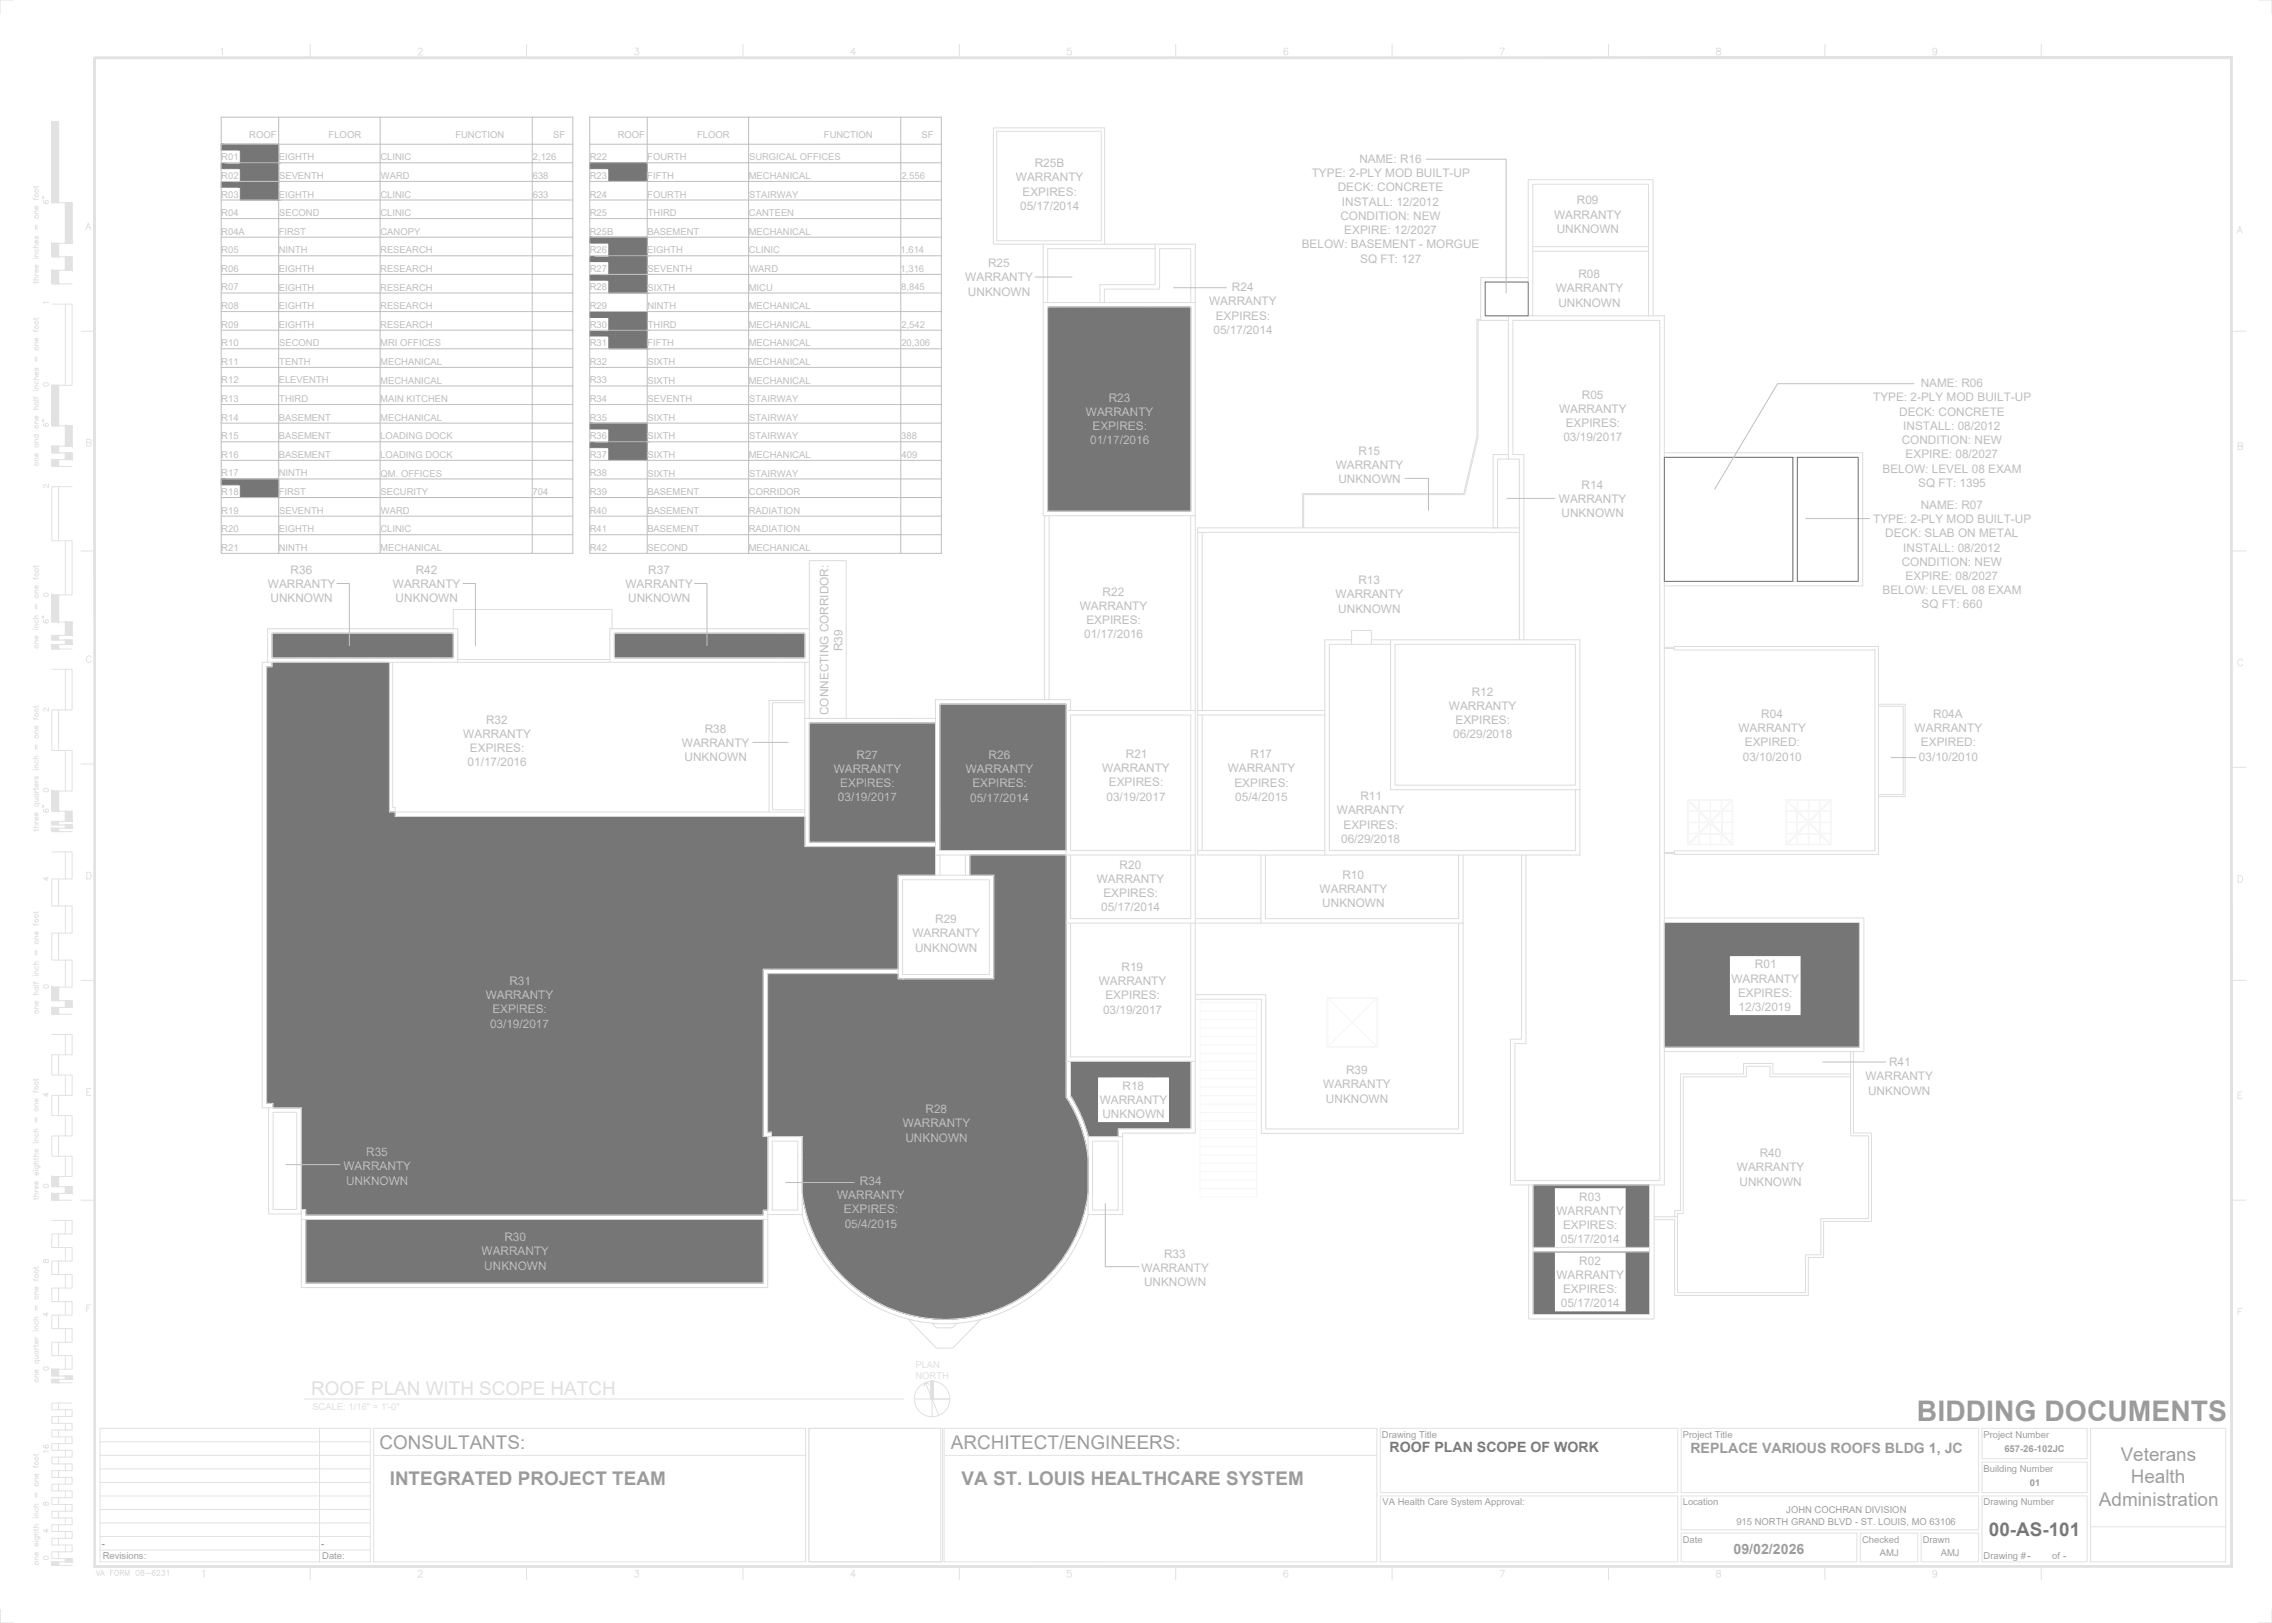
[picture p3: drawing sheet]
<svg xmlns="http://www.w3.org/2000/svg" width="1067mm" height="762mm" viewBox="0 0 1067 762" stroke-linecap="round" stroke-linejoin="round" font-family="sans-serif">
<defs><g id="words">
<text font-size="13.3" fill="#9e9e9e" x="900" y="667">BIDDING DOCUMENTS</text>
<g font-size="8.9" fill="#9e9e9e">
<text x="178" y="680">CONSULTANTS:</text>
<text x="446" y="680">ARCHITECT/ENGINEERS:</text>
<text x="996" y="686">Veterans</text>
<text x="183" y="697">INTEGRATED PROJECT TEAM</text>
<text x="452" y="697">VA ST. LOUIS HEALTHCARE SYSTEM</text>
<text x="1000" y="696">Health</text>
<text x="986" y="707">Administration</text>
</g>
<text font-size="8.9" fill="#7b7b7b" x="934" y="721">00-AS-101</text>
<text font-size="6.7" fill="#7b7b7b" x="652" y="682">ROOF PLAN SCOPE OF WORK</text>
<g font-size="6.7" fill="#9e9e9e">
<text x="794" y="682">REPLACE VARIOUS ROOFS BLDG 1, JC</text>
<text x="814" y="730">09/02/2026</text>
</g>
<g font-size="5.5" fill="#bebebe">
<text x="638" y="76">NAME: R16</text>
<text x="486" y="79">R25B</text>
<text x="616" y="83">TYPE: 2-PLY MOD BUILT-UP</text>
<text x="477" y="85">WARRANTY</text>
<text x="628" y="90">DECK: CONCRETE</text>
<text x="480" y="92">EXPIRES:</text>
<text x="479" y="98">05/17/2014</text>
<text x="630" y="97">INSTALL: 12/2012</text>
<text x="740" y="96">R09</text>
<text x="629" y="103">CONDITION: NEW</text>
<text x="730" y="103">WARRANTY</text>
<text x="631" y="110">EXPIRE: 12/2027</text>
<text x="731" y="109">UNKNOWN</text>
<text x="611" y="117">BELOW: BASEMENT - MORGUE</text>
<text x="464" y="125">R25</text>
<text x="639" y="123">SQ FT: 127</text>
<text x="741" y="131">R08</text>
<text x="453" y="132">WARRANTY</text>
<text x="578" y="137">R24</text>
<text x="730" y="137">WARRANTY</text>
<text x="455" y="139">UNKNOWN</text>
<text x="568" y="143">WARRANTY</text>
<text x="732" y="144">UNKNOWN</text>
<text x="571" y="150">EXPIRES:</text>
<text x="570" y="157">05/17/2014</text>
<text x="902" y="182">NAME: R06</text>
<text x="521" y="189">R23</text>
<text x="743" y="187">R05</text>
<text x="880" y="188">TYPE: 2-PLY MOD BUILT-UP</text>
<text x="510" y="195">WARRANTY</text>
<text x="732" y="194">WARRANTY</text>
<text x="892" y="195">DECK: CONCRETE</text>
<text x="513" y="202">EXPIRES:</text>
<text x="735" y="201">EXPIRES:</text>
<text x="894" y="202">INSTALL: 08/2012</text>
<text x="512" y="209">01/17/2016</text>
<text x="734" y="207">03/19/2017</text>
<text x="893" y="209">CONDITION: NEW</text>
<text x="638" y="213">R15</text>
<text x="895" y="215">EXPIRE: 08/2027</text>
<text x="627" y="220">WARRANTY</text>
<text x="884" y="222">BELOW: LEVEL 08 EXAM</text>
<text x="628" y="227">UNKNOWN</text>
<text x="743" y="229">R14</text>
<text x="901" y="229">SQ FT: 1395</text>
<text x="732" y="236">WARRANTY</text>
<text x="902" y="239">NAME: R07</text>
<text x="733" y="243">UNKNOWN</text>
<text x="880" y="246">TYPE: 2-PLY MOD BUILT-UP</text>
<text x="885" y="252">DECK: SLAB ON METAL</text>
<text x="894" y="259">INSTALL: 08/2012</text>
<text x="136" y="269">R36</text>
<text x="195" y="269">R42</text>
<text x="304" y="269">R37</text>
<text x="893" y="266">CONDITION: NEW</text>
<text x="126" y="276">WARRANTY</text>
<text x="184" y="276">WARRANTY</text>
<text x="294" y="276">WARRANTY</text>
<text x="638" y="274">R13</text>
<text x="895" y="272">EXPIRE: 08/2027</text>
<text x="518" y="280">R22</text>
<text x="627" y="281">WARRANTY</text>
<text x="884" y="279">BELOW: LEVEL 08 EXAM</text>
<text x="127" y="283">UNKNOWN</text>
<text x="186" y="283">UNKNOWN</text>
<text x="295" y="283">UNKNOWN</text>
<text x="507" y="286">WARRANTY</text>
<text x="628" y="288">UNKNOWN</text>
<text x="902" y="286">SQ FT: 660</text>
<text x="510" y="293">EXPIRES:</text>
<text x="509" y="300">01/17/2016</text>
<text x="396" y="306" transform="rotate(-90 396 306)">R39</text>
<text x="691" y="327">R12</text>
<text x="389" y="336" transform="rotate(-90 389 336)">CONNECTING CORRIDOR:</text>
<text x="680" y="333">WARRANTY</text>
<text x="228" y="340">R32</text>
<text x="683" y="340">EXPIRES:</text>
<text x="827" y="337">R04</text>
<text x="908" y="337">R04A</text>
<text x="218" y="346">WARRANTY</text>
<text x="331" y="344">R38</text>
<text x="682" y="347">06/29/2018</text>
<text x="816" y="344">WARRANTY</text>
<text x="899" y="344">WARRANTY</text>
<text x="221" y="353">EXPIRES:</text>
<text x="320" y="351">WARRANTY</text>
<text x="819" y="350">EXPIRED:</text>
<text x="902" y="350">EXPIRED:</text>
<text x="220" y="360">01/17/2016</text>
<text x="321" y="357">UNKNOWN</text>
<text x="402" y="356">R27</text>
<text x="464" y="356">R26</text>
<text x="529" y="356">R21</text>
<text x="587" y="356">R17</text>
<text x="818" y="357">03/10/2010</text>
<text x="901" y="357">03/10/2010</text>
<text x="391" y="363">WARRANTY</text>
<text x="453" y="363">WARRANTY</text>
<text x="518" y="362">WARRANTY</text>
<text x="576" y="363">WARRANTY</text>
<text x="395" y="369">EXPIRES:</text>
<text x="457" y="370">EXPIRES:</text>
<text x="521" y="369">EXPIRES:</text>
<text x="580" y="369">EXPIRES:</text>
<text x="393" y="376">03/19/2017</text>
<text x="456" y="376">05/17/2014</text>
<text x="520" y="376">03/19/2017</text>
<text x="580" y="376">05/4/2015</text>
<text x="639" y="376">R11</text>
<text x="628" y="382">WARRANTY</text>
<text x="631" y="389">EXPIRES:</text>
<text x="630" y="396">06/29/2018</text>
<text x="526" y="408">R20</text>
<text x="630" y="413">R10</text>
<text x="515" y="415">WARRANTY</text>
<text x="620" y="419">WARRANTY</text>
<text x="518" y="421">EXPIRES:</text>
<text x="517" y="428">05/17/2014</text>
<text x="621" y="426">UNKNOWN</text>
<text x="439" y="433">R29</text>
<text x="428" y="440">WARRANTY</text>
<text x="430" y="447">UNKNOWN</text>
<text x="527" y="456">R19</text>
<text x="824" y="455">R01</text>
<text x="813" y="461">WARRANTY</text>
<text x="239" y="462">R31</text>
<text x="516" y="463">WARRANTY</text>
<text x="228" y="469">WARRANTY</text>
<text x="519" y="469">EXPIRES:</text>
<text x="816" y="468">EXPIRES:</text>
<text x="231" y="476">EXPIRES:</text>
<text x="518" y="476">03/19/2017</text>
<text x="816" y="475">12/3/2019</text>
<text x="230" y="482">03/19/2017</text>
<text x="887" y="501">R41</text>
<text x="632" y="504">R39</text>
<text x="876" y="507">WARRANTY</text>
<text x="527" y="512">R18</text>
<text x="621" y="511">WARRANTY</text>
<text x="877" y="514">UNKNOWN</text>
<text x="516" y="518">WARRANTY</text>
<text x="623" y="518">UNKNOWN</text>
<text x="435" y="523">R28</text>
<text x="518" y="525">UNKNOWN</text>
<text x="424" y="529">WARRANTY</text>
<text x="425" y="536">UNKNOWN</text>
<text x="172" y="543">R35</text>
<text x="826" y="543">R40</text>
<text x="161" y="550">WARRANTY</text>
<text x="816" y="550">WARRANTY</text>
<text x="163" y="556">UNKNOWN</text>
<text x="404" y="556">R34</text>
<text x="817" y="557">UNKNOWN</text>
<text x="393" y="563">WARRANTY</text>
<text x="742" y="564">R03</text>
<text x="396" y="570">EXPIRES:</text>
<text x="731" y="570">WARRANTY</text>
<text x="397" y="576">05/4/2015</text>
<text x="734" y="577">EXPIRES:</text>
<text x="237" y="583">R30</text>
<text x="733" y="584">05/17/2014</text>
<text x="226" y="589">WARRANTY</text>
<text x="547" y="590">R33</text>
<text x="742" y="594">R02</text>
<text x="227" y="596">UNKNOWN</text>
<text x="536" y="597">WARRANTY</text>
<text x="537" y="604">UNKNOWN</text>
<text x="731" y="600">WARRANTY</text>
<text x="734" y="607">EXPIRES:</text>
<text x="733" y="614">05/17/2014</text>
</g>
<g font-size="4.4" fill="#bebebe">
<text x="117" y="65">ROOF</text>
<text x="154" y="65">FLOOR</text>
<text x="214" y="65">FUNCTION</text>
<text x="260" y="65">SF</text>
<text x="290" y="65">ROOF</text>
<text x="327" y="65">FLOOR</text>
<text x="387" y="65">FUNCTION</text>
<text x="433" y="65">SF</text>
<text x="104" y="75">R01</text>
<text x="131" y="75">EIGHTH</text>
<text x="179" y="75">CLINIC</text>
<text x="250" y="75">2,126</text>
<text x="277" y="75">R22</text>
<text x="304" y="75">FOURTH</text>
<text x="352" y="75">SURGICAL OFFICES</text>
<text x="104" y="84">R02</text>
<text x="179" y="84">WARD</text>
<text x="250" y="84">638</text>
<text x="277" y="84">R23</text>
<text x="304" y="84">FIFTH</text>
<text x="423" y="84">2,556</text>
<text x="131" y="84">SEVENTH</text>
<text x="352" y="84">MECHANICAL</text>
<text x="104" y="93">R03</text>
<text x="131" y="93">EIGHTH</text>
<text x="179" y="93">CLINIC</text>
<text x="250" y="93">633</text>
<text x="277" y="93">R24</text>
<text x="304" y="93">FOURTH</text>
<text x="352" y="93">STAIRWAY</text>
<text x="104" y="101">R04</text>
<text x="131" y="101">SECOND</text>
<text x="179" y="101">CLINIC</text>
<text x="277" y="101">R25</text>
<text x="304" y="101">THIRD</text>
<text x="352" y="101">CANTEEN</text>
<text x="104" y="110">R04A</text>
<text x="131" y="110">FIRST</text>
<text x="179" y="110">CANOPY</text>
<text x="277" y="110">R25B</text>
<text x="304" y="110">BASEMENT</text>
<text x="352" y="110">MECHANICAL</text>
<text x="104" y="119">R05</text>
<text x="131" y="119">NINTH</text>
<text x="179" y="119">RESEARCH</text>
<text x="277" y="119">R26</text>
<text x="304" y="119">EIGHTH</text>
<text x="352" y="119">CLINIC</text>
<text x="423" y="119">1,614</text>
<text x="104" y="128">R06</text>
<text x="131" y="128">EIGHTH</text>
<text x="179" y="128">RESEARCH</text>
<text x="277" y="128">R27</text>
<text x="304" y="128">SEVENTH</text>
<text x="352" y="128">WARD</text>
<text x="423" y="128">1,316</text>
<text x="104" y="136">R07</text>
<text x="131" y="136">EIGHTH</text>
<text x="179" y="136">RESEARCH</text>
<text x="277" y="136">R28</text>
<text x="304" y="136">SIXTH</text>
<text x="352" y="136">MICU</text>
<text x="423" y="136">8,845</text>
<text x="104" y="145">R08</text>
<text x="131" y="145">EIGHTH</text>
<text x="179" y="145">RESEARCH</text>
<text x="277" y="145">R29</text>
<text x="304" y="145">NINTH</text>
<text x="352" y="145">MECHANICAL</text>
<text x="104" y="154">R09</text>
<text x="131" y="154">EIGHTH</text>
<text x="179" y="154">RESEARCH</text>
<text x="277" y="154">R30</text>
<text x="304" y="154">THIRD</text>
<text x="352" y="154">MECHANICAL</text>
<text x="423" y="154">2,542</text>
<text x="104" y="163">R10</text>
<text x="131" y="163">SECOND</text>
<text x="179" y="163">MRI OFFICES</text>
<text x="277" y="163">R31</text>
<text x="304" y="163">FIFTH</text>
<text x="352" y="163">MECHANICAL</text>
<text x="423" y="163">20,306</text>
<text x="104" y="171">R11</text>
<text x="131" y="171">TENTH</text>
<text x="179" y="171">MECHANICAL</text>
<text x="277" y="171">R32</text>
<text x="304" y="171">SIXTH</text>
<text x="352" y="171">MECHANICAL</text>
<text x="104" y="180">R12</text>
<text x="131" y="180">ELEVENTH</text>
<text x="179" y="180">MECHANICAL</text>
<text x="277" y="180">R33</text>
<text x="304" y="180">SIXTH</text>
<text x="352" y="180">MECHANICAL</text>
<text x="104" y="189">R13</text>
<text x="131" y="189">THIRD</text>
<text x="179" y="189">MAIN KITCHEN</text>
<text x="277" y="189">R34</text>
<text x="304" y="189">SEVENTH</text>
<text x="352" y="189">STAIRWAY</text>
<text x="104" y="198">R14</text>
<text x="131" y="198">BASEMENT</text>
<text x="179" y="198">MECHANICAL</text>
<text x="277" y="198">R35</text>
<text x="304" y="198">SIXTH</text>
<text x="352" y="198">STAIRWAY</text>
<text x="104" y="206">R15</text>
<text x="131" y="206">BASEMENT</text>
<text x="179" y="206">LOADING DOCK</text>
<text x="277" y="206">R36</text>
<text x="304" y="206">SIXTH</text>
<text x="352" y="206">STAIRWAY</text>
<text x="423" y="206">388</text>
<text x="104" y="215">R16</text>
<text x="131" y="215">BASEMENT</text>
<text x="179" y="215">LOADING DOCK</text>
<text x="277" y="215">R37</text>
<text x="304" y="215">SIXTH</text>
<text x="352" y="215">MECHANICAL</text>
<text x="423" y="215">409</text>
<text x="104" y="224">R17</text>
<text x="131" y="224">NINTH</text>
<text x="179" y="224">QM. OFFICES</text>
<text x="277" y="224">R38</text>
<text x="304" y="224">SIXTH</text>
<text x="352" y="224">STAIRWAY</text>
<text x="104" y="232">R18</text>
<text x="131" y="232">FIRST</text>
<text x="179" y="232">SECURITY</text>
<text x="250" y="232">704</text>
<text x="277" y="232">R39</text>
<text x="304" y="232">BASEMENT</text>
<text x="352" y="232">CORRIDOR</text>
<text x="104" y="241">R19</text>
<text x="131" y="241">SEVENTH</text>
<text x="179" y="241">WARD</text>
<text x="277" y="241">R40</text>
<text x="304" y="241">BASEMENT</text>
<text x="352" y="241">RADIATION</text>
<text x="104" y="250">R20</text>
<text x="131" y="250">EIGHTH</text>
<text x="179" y="250">CLINIC</text>
<text x="277" y="250">R41</text>
<text x="304" y="250">BASEMENT</text>
<text x="352" y="250">RADIATION</text>
<text x="104" y="259">R21</text>
<text x="131" y="259">NINTH</text>
<text x="179" y="259">MECHANICAL</text>
<text x="277" y="259">R42</text>
<text x="304" y="259">SECOND</text>
<text x="352" y="259">MECHANICAL</text>
</g>
<g font-size="4.4" fill="#9e9e9e">
<text x="649" y="675">Drawing Title</text>
<text x="790" y="675">Project Title</text>
<text x="931" y="675">Project Number</text>
<text x="941" y="682">657-26-102JC</text>
<text x="931" y="691">Building Number</text>
<text x="953" y="697">01</text>
<text x="649" y="707">VA Health Care System Approval:</text>
<text x="790" y="707">Location</text>
<text x="931" y="707">Drawing Number</text>
<text x="839" y="710">JOHN COCHRAN DIVISION</text>
<text x="815" y="716">915 NORTH GRAND BLVD - ST. LOUIS, MO 63106</text>
<text x="790" y="724">Date</text>
<text x="874" y="724">Checked</text>
<text x="903" y="724">Drawn</text>
<text x="883" y="731">AMJ</text>
<text x="911" y="731">AMJ</text>
<text x="931" y="732">Drawing #-</text>
<text x="964" y="732">of -</text>
<text x="48" y="732">Revisions:</text>
<text x="151" y="732">Date:</text>
</g>
<g font-size="4.4" fill="#7b7b7b">
<text x="48" y="726">-</text>
<text x="151" y="726">-</text>
</g>
</g></defs>
<g fill="none" stroke="#f6f6f6" stroke-width=".47">
<path d="M839 375h5M839 376l10 10h-10M839 375v6M839 375l21 22M839 375l10 11M839 376v5M839 376h21v20h-21zM839 375l10 11 10-11M839 376h5M844 375h5M844 376h5M849 375h5"/>
<path d="M849 376h5M855 375h5M855 376h4M860 376v5M860 375l-11 11M860 376l-10 10h10M860 375l-21 22 10-11M860 375v6M839 386h10M839 381v10M839 391h4M839 381v5"/>
<path d="M839 386v5M839 391v5M839 397h5M839 397l10-11 10 11M844 391h-5v5M844 392v5M844 397h5M849 386l-10 10v1M849 386h1h-1zM849 387v10M849 397h5M849 386l11 11"/>
<path d="M850 386l10 11M855 397h5M860 381v5M860 386v5M860 391v5M860 381v10M860 391v6M860 386h-10l10 11M563 479h27M563 475h27M563 471h27M590 470v92h-27v-91"/>
<path d="M623 468h24v24h-24zM623 469h23v22h-23zM624 469l22 22M646 469l-22 22M563 499h27M563 495h27M563 491h27M563 487h27M563 483h27M563 518h27M563 514h27M563 510h27"/>
<path d="M563 506h27M563 502h27M563 538h27M563 534h27M563 530h27M563 526h27M563 522h27M563 558h27M563 554h27M563 550h27M563 546h27M563 542h27"/>
</g>
<g fill="none" stroke="#767676" stroke-width=".47">
<path d="M492 144h.1M492 144v1M493 144l-1 1M493 144l-1 2M494 144l-2 2M494 144l-2 3M495 144l-3 3M495 144l-3 4M496 144l-4 4M496 144l-4 5M497 144l-5 5M497 144l-5 6"/>
<path d="M498 144l-6 6M498 144l-6 7M499 144l-7 7M499 144l-7 8M500 144l-8 8M500 144l-8 9M501 144l-9 9M502 144l-10 10M502 144l-10 11M503 144l-11 11M504 144l-12 12M504 144l-12 13"/>
<path d="M505 144l-13 13M505 144l-13 14M506 144l-14 14M506 144l-14 15M507 144l-15 15M508 144l-16 16M509 144l-17 17M509 144l-17 18M510 144l-18 18M510 144l-18 19M511 144l-19 19M512 144l-20 20"/>
<path d="M512 144l-20 21M513 144l-21 21M513 144l-21 22M514 144l-22 22M514 144l-22 23M515 144l-23 23M516 144l-24 24M516 144l-24 25M517 144l-25 25M517 144l-25 26M518 144l-26 26M518 144l-26 27"/>
<path d="M519 144l-27 27M520 144l-28 28M520 144l-28 29M521 144l-29 29M521 144l-29 30M522 144l-30 30M523 144l-31 31M524 144l-32 32M524 144l-32 33M525 144l-33 33M525 144l-33 34M526 144l-34 34"/>
<path d="M527 144l-35 35M527 144l-35 36M528 144l-36 36M528 144l-36 37M529 144l-37 37M529 144l-37 38M530 144l-38 38M531 144l-39 39M531 144l-39 40M532 144l-40 40M532 144l-40 41M533 144l-41 41"/>
<path d="M533 144l-41 42M534 144l-42 42M534 144l-42 43M535 144l-43 43M535 144l-43 44M536 144l-44 44M536 144l-44 45M537 144l-45 45M538 144l-46 46M539 144l-47 47M539 144l-47 48M540 144l-48 48"/>
<path d="M540 144l-48 49M541 144l-49 49M541 144l-49 50M542 144l-50 50M543 144l-51 51M543 144l-51 52M544 144l-52 52M545 144l-53 53M545 144l-53 54M546 144l-54 54M547 144l-55 55M547 144l-55 56"/>
<path d="M548 144l-56 56M548 144l-56 57M549 144l-57 57M549 144l-57 58M550 144l-58 58M550 144l-58 59M551 144l-59 59M551 144l-59 60M552 144l-60 60M552 144l-60 61M553 144l-61 61M553 144l-61 62"/>
<path d="M554 144l-62 62M554 144l-62 63M555 144l-63 63M556 144l-64 64M556 144l-64 65M557 144l-65 65M558 144l-66 66M558 144l-66 67M559 144l-67 67M559 145l-67 67M559 145l-67 68M559 146l-67 67"/>
<path d="M559 146l-67 68M559 147l-67 67M559 147l-67 68M559 148l-67 67M559 148l-67 68M559 149l-67 67M559 149l-67 68M559 150l-67 67M559 150l-67 68M559 151l-67 67M559 152l-67 67M559 152l-67 68"/>
<path d="M559 153l-67 67M559 153l-67 68M559 154l-67 67M559 154l-67 68M559 155l-67 67M559 156l-67 67M559 156l-67 68M559 157l-67 67M559 157l-67 68M559 158l-67 67M559 159l-67 67M559 159l-67 68"/>
<path d="M559 160l-67 67M559 160l-67 68M559 161l-67 67M559 161l-67 68M559 162l-67 67M559 163l-67 67M559 163l-67 68M559 164l-67 67M559 164l-67 68M559 165l-67 67M559 165l-67 68M559 166l-67 67"/>
<path d="M559 166l-67 68M559 167l-67 67M559 167l-67 68M559 168l-67 67M559 168l-67 68M559 169l-67 67M559 169l-67 68M559 170l-67 67M559 170l-67 68M559 171l-67 67M559 171l-67 68M559 172l-67 67"/>
<path d="M559 172l-67 68M559 173l-67 67M559 174l-66 66M559 174l-65 66M559 175l-65 65M559 176l-64 64M559 177l-63 63M559 178l-62 62M559 178l-61 62M559 179l-61 61M559 180l-60 60M559 181l-59 59"/>
<path d="M559 181l-58 59M559 182l-58 58M559 182l-57 58M559 183l-57 57M559 184l-56 56M559 185l-55 55M559 185l-54 55M559 186l-54 54M559 187l-53 53M559 188l-52 52M559 189l-51 51M559 189l-50 51"/>
<path d="M559 190l-50 50M559 191l-49 49M559 192l-48 48M559 193l-47 47M559 193l-46 47M559 194l-46 46M559 195l-45 45M559 195l-44 45M559 196l-44 44M559 197l-43 43M559 198l-42 42M559 199l-41 41"/>
<path d="M559 199l-40 41M559 200l-40 40M559 200l-39 40M559 201l-39 39M559 202l-38 38M559 203l-37 37M559 203l-36 37M559 204l-36 36M559 205l-35 35M559 206l-34 34M559 206l-33 34M559 207l-33 33"/>
<path d="M559 208l-32 32M559 209l-31 31M559 210l-30 30M559 210l-29 30M559 211l-29 29M559 212l-28 28M559 213l-27 27M559 214l-26 26M559 214l-25 26M559 215l-25 25M559 216l-24 24M559 217l-23 23"/>
<path d="M559 217l-22 23M559 218l-22 22M559 218l-21 22M559 219l-21 21M559 220l-20 20M559 221l-19 19M559 221l-18 19M559 222l-18 18M559 222l-17 18M559 223l-17 17M559 224l-16 16M559 224l-15 16"/>
<path d="M559 225l-15 15M559 225l-14 15M559 226l-14 14M559 227l-13 13M559 228l-12 12M559 228l-11 12M559 229l-11 11M559 229l-10 11M559 230l-10 10M559 231l-9 9M559 232l-8 8M559 232l-7 8"/>
<path d="M559 233l-7 7M559 234l-6 6M559 235l-5 5M559 235l-4 5M559 236l-4 4M559 236l-3 4M559 237l-3 3M559 238l-2 2M559 239l-1 1M559 239v1M559 240h.1M128 297v1"/>
<path d="M129 297l-1 1M129 297l-1 2M130 297l-2 2M130 297l-2 3M131 297l-3 3M131 297l-3 4M132 297l-4 4M132 297l-4 5M133 297l-5 5M133 297l-5 6M134 297l-6 6M134 297l-6 7"/>
<path d="M135 297l-7 7M135 297l-7 8M136 297l-8 8M136 297l-8 9M137 297l-9 9M137 297l-9 10M138 297l-10 10M138 297l-10 11M139 297l-11 11M139 297l-11 12M140 297l-12 12M140 297l-11 12"/>
<path d="M141 297l-12 12M141 297l-11 12M142 297l-12 12M142 297l-11 12M143 297l-12 12M143 297l-11 12M144 297l-12 12M144 297l-11 12M145 297l-12 12M145 297l-11 12M146 297l-12 12M146 297l-11 12"/>
<path d="M147 297l-12 12M147 297l-11 12M148 297l-12 12M148 297l-11 12M149 297l-12 12M149 297l-11 12M150 297l-12 12M150 297l-11 12M151 297l-12 12M151 297l-11 12M152 297l-12 12M152 297l-11 12"/>
<path d="M153 297l-12 12M153 297l-11 12M154 297l-12 12M154 297l-11 12M155 297l-12 12M155 297l-11 12M156 297l-12 12M156 297l-11 12M157 297l-12 12M157 297l-11 12M158 297l-12 12M158 297l-11 12"/>
<path d="M159 297l-12 12M159 297l-11 12M160 297l-12 12M160 297l-11 12M161 297l-12 12M161 297l-11 12M162 297l-12 12M162 297l-11 12M163 297l-12 12M163 297l-11 12M164 297l-12 12M164 297l-11 12"/>
<path d="M165 297l-12 12M165 297l-11 12M166 297l-12 12M166 297l-11 12M167 297l-12 12M167 297l-11 12M168 297l-12 12M168 297l-11 12M169 297l-12 12M169 297l-11 12M170 297l-12 12M170 297l-11 12"/>
<path d="M171 297l-12 12M171 297l-11 12M172 297l-12 12M172 297l-11 12M173 297l-12 12M173 297l-11 12M174 297l-12 12M174 297l-11 12M175 297l-12 12M175 297l-11 12M176 297l-12 12M176 297l-11 12"/>
<path d="M177 297l-12 12M177 297l-11 12M178 297l-12 12M178 297l-11 12M179 297l-12 12M179 297l-11 12M180 297l-12 12M180 297l-11 12M181 297l-12 12M181 297l-11 12M182 297l-12 12M182 297l-11 12"/>
<path d="M183 297l-12 12M183 297l-11 12M184 297l-12 12M184 297l-11 12M185 297l-12 12M185 297l-11 12M186 297l-12 12M186 297l-11 12M187 297l-12 12M187 297l-11 12M188 297l-12 12M188 297l-11 12"/>
<path d="M189 297l-12 12M189 297l-11 12M190 297l-12 12M190 297l-11 12M191 297l-12 12M191 297l-11 12M192 297l-12 12M192 297l-11 12M193 297l-12 12M193 297l-11 12M194 297l-12 12M194 297l-11 12"/>
<path d="M195 297l-12 12M195 297l-11 12M196 297l-12 12M196 297l-11 12M197 297l-12 12M197 297l-11 12M198 297l-12 12M198 297l-11 12M199 297l-12 12M199 297l-11 12M200 297l-12 12M200 297l-11 12"/>
<path d="M201 297l-12 12M201 297l-11 12M202 297l-12 12M202 297l-11 12M203 297l-12 12M203 297l-11 12M204 297l-12 12M204 297l-11 12M205 297l-12 12M205 297l-11 12M206 297l-12 12M206 297l-11 12"/>
<path d="M207 297l-12 12M207 297l-11 12M208 297l-12 12M208 297l-11 12M209 297l-12 12M209 297l-11 12M210 297l-12 12M210 297l-11 12M211 297l-12 12M211 297l-11 12M212 297l-12 12M212 297l-11 12"/>
<path d="M213 297l-12 12M213 298l-11 11M213 299l-10 10M213 300l-10 9M213 300l-9 9M289 297l-1 1M290 297l-2 1M290 297l-2 2M291 297l-3 2M291 297l-3 3M292 297l-4 4M293 297l-5 5"/>
<path d="M294 297l-6 5M294 297l-6 6M295 297l-7 6M295 297l-7 7M296 297l-8 8M297 297l-9 8M297 297l-9 9M298 297l-10 9M298 297l-10 10M299 297l-11 11M300 297l-12 12M300 297l-11 12"/>
<path d="M301 297l-12 12M301 297l-11 12M302 297l-12 12M302 297l-11 12M303 297l-12 12M303 297l-11 12M304 297l-12 12M304 297l-11 12M305 297l-12 12M305 297l-11 12M306 297l-12 12M306 297l-11 12"/>
<path d="M307 297l-12 12M307 297l-11 12M308 297l-12 12M308 297l-11 12M309 297l-12 12M309 297l-11 12M310 297l-12 12M310 297l-11 12M311 297l-12 12M311 297l-11 12M312 297l-12 12M312 297l-11 12"/>
<path d="M313 297l-12 12M313 297l-11 12M314 297l-12 12M314 297l-11 12M315 297l-12 12M315 297l-11 12M316 297l-12 12M316 297l-11 12M317 297l-12 12M317 297l-11 12M318 297l-12 12M318 297l-11 12"/>
<path d="M319 297l-12 12M319 297l-11 12M320 297l-12 12M320 297l-11 12M321 297l-12 12M321 297l-11 12M322 297l-12 12M322 297l-11 12M323 297l-12 12M323 297l-11 12M324 297l-12 12M324 297l-11 12"/>
<path d="M325 297l-12 12M325 297l-11 12M326 297l-12 12M326 297l-11 12M327 297l-12 12M327 297l-11 12M328 297l-12 12M328 297l-11 12M329 297l-12 12M329 297l-11 12M330 297l-12 12M330 297l-11 12"/>
<path d="M331 297l-12 12M331 297l-11 12M332 297l-12 12M332 297l-11 12M333 297l-12 12M333 297l-11 12M334 297l-12 12M334 297l-11 12M335 297l-12 12M335 297l-11 12M336 297l-12 12M336 297l-11 12"/>
<path d="M337 297l-12 12M337 297l-11 12M338 297l-12 12M338 297l-11 12M339 297l-12 12M339 297l-11 12M340 297l-12 12M340 297l-11 12M341 297l-12 12M341 297l-11 12M342 297l-12 12M342 297l-11 12"/>
<path d="M343 297l-12 12M343 297l-11 12M344 297l-12 12M344 297l-11 12M345 297l-12 12M345 297l-11 12M346 297l-12 12M346 297l-11 12M347 297l-12 12M347 297l-11 12M348 297l-12 12M348 297l-11 12"/>
<path d="M349 297l-12 12M349 297l-11 12M350 297l-12 12M350 297l-11 12M351 297l-12 12M351 297l-11 12M352 297l-12 12M352 297l-11 12M353 297l-12 12M353 297l-11 12M354 297l-12 12M354 297l-11 12"/>
<path d="M355 297l-12 12M355 297l-11 12M356 297l-12 12M356 297l-11 12M357 297l-12 12M357 297l-11 12M358 297l-12 12M358 297l-11 12M359 297l-12 12M359 297l-11 12M360 297l-12 12M360 297l-11 12"/>
<path d="M361 297l-12 12M361 297l-11 12M362 297l-12 12M362 297l-11 12M363 297l-12 12M363 297l-11 12M364 297l-12 12M364 297l-11 12M365 297l-12 12M365 297l-11 12M366 297l-12 12M366 297l-11 12"/>
<path d="M367 297l-12 12M367 297l-11 12M368 297l-12 12M368 297l-11 12M369 297l-12 12M369 297l-11 12M370 297l-12 12M370 297l-11 12M371 297l-12 12M371 297l-11 12M372 297l-12 12M372 297l-11 12"/>
<path d="M373 297l-12 12M373 297l-11 12M374 297l-12 12M374 297l-11 12M375 297l-12 12M375 297l-11 12M376 297l-12 12M376 297l-11 12M377 297l-12 12M377 297l-11 12M378 297l-12 12M378 298l-11 11"/>
<path d="M378 299l-10 10M378 300l-9 9M125 313h.1M126 313h-1M126 313l-1 1M127 313l-2 1M127 313l-2 2M128 311h.1M128 311v1M129 311l-1 1M130 311l-2 2M130 311l-5 5"/>
<path d="M131 311l-6 6M132 311l-7 6M132 311l-7 7M133 311l-8 7M133 311l-8 8M134 311l-9 8M134 311l-9 9M135 311l-10 10M136 311l-11 10M136 311l-11 11M137 311l-12 11M137 311l-12 12"/>
<path d="M138 311l-13 12M138 311l-13 13M139 311l-14 14M140 311l-15 14M140 311l-15 15M141 311l-16 15M141 311l-16 16M142 311l-17 16M142 311l-17 17M143 311l-18 18M144 311l-19 18M144 311l-19 19"/>
<path d="M145 311l-20 19M145 311l-20 20M146 311l-21 20M146 311l-21 21M147 311l-22 21M147 311l-22 22M148 311l-23 22M148 311l-23 23M149 311l-24 23M149 311l-24 24M150 311l-25 25M151 311l-26 25"/>
<path d="M151 311l-26 26M152 311l-27 26M152 311l-27 27M153 311l-28 27M153 311l-28 28M154 311l-29 29M155 311l-30 29M155 311l-30 30M156 311l-31 30M156 311l-31 31M157 311l-32 31M157 311l-32 32"/>
<path d="M158 311l-33 33M159 311l-34 33M159 311l-34 34M160 311l-35 34M160 311l-35 35M161 311l-36 35M161 311l-36 36M162 311l-37 37M163 311l-38 37M163 311l-38 38M164 311l-39 38M164 311l-39 39"/>
<path d="M165 311l-40 39M165 311l-40 40M166 311l-41 40M166 311l-41 41M167 311l-42 41M167 311l-42 42M168 311l-43 42M168 311l-43 43M169 311l-44 43M169 311l-44 44M170 311l-45 44M170 311l-45 45"/>
<path d="M171 311l-46 45M171 311l-46 46M172 311l-47 46M172 311l-47 47M173 311l-48 48M174 311l-49 48M174 311l-49 49M175 311l-50 49M175 311l-50 50M176 311l-51 50M176 311l-51 51M177 311l-52 52"/>
<path d="M178 311l-53 52M178 311l-53 53M179 311l-54 53M179 311l-54 54M180 311l-55 54M180 311l-55 55M181 311l-56 56M182 311l-57 56M182 311l-57 57M183 311l-58 57M183 311l-58 58M183 312l-58 57"/>
<path d="M183 312l-58 58M183 313l-58 57M183 313l-58 58M183 314l-58 57M183 314l-58 58M183 315l-58 57M183 315l-58 58M183 316l-58 57M183 316l-58 58M183 317l-58 57M183 317l-58 58M183 318l-58 57"/>
<path d="M183 318l-58 58M183 319l-58 57M183 319l-58 58M183 320l-58 58M213 301l-8 8M213 302l-7 7M213 303l-6 6M213 304l-6 5M213 304l-5 5M213 305l-4 4M213 306l-3 3M213 307l-2 2"/>
<path d="M213 308l-1 1M213 309h.1M366 309l12-12-12 12M378 301l-8 8M378 302l-7 7M378 303l-6 6M378 304l-5 5M378 304l-4 5M378 305l-4 4M378 306l-3 3M378 307l-2 2M378 307l-1 2"/>
<path d="M378 308l-1 1M183 321l-58 57M183 321l-58 58M183 322l-58 57M183 322l-58 58M183 323l-58 57M183 323l-58 58M183 324l-58 57M183 324l-58 58M183 325l-58 57M183 325l-58 58M183 326l-58 57"/>
<path d="M183 326l-58 58M183 327l-58 57M183 327l-58 58M183 328l-58 57M183 328l-58 58M183 329l-58 57M183 329l-58 58M183 330l-58 57M183 330l-58 58M183 331l-58 58M183 332l-58 57M183 332l-58 58"/>
<path d="M183 333l-58 57M183 333l-58 58M183 334l-58 57M183 334l-58 58M183 335l-58 57M183 335l-58 58M183 336l-58 57M183 336l-58 58M183 337l-58 57M183 337l-58 58M183 338l-58 57M183 338l-58 58"/>
<path d="M183 339l-58 57M183 339l-58 58M183 340l-58 57M183 340l-58 58M380 339v1M381 339l-1 1M381 339l-1 2M382 339l-2 2M382 339l-2 3M383 339l-3 3M383 339l-3 4M384 339l-4 4"/>
<path d="M384 339l-4 5M385 339l-5 5M385 339l-5 6M386 339l-6 6M386 339l-6 7M387 339l-7 7M387 339l-7 8M388 339l-8 8M388 339l-8 9M389 339l-9 9M389 339l-9 10M390 339l-10 10"/>
<path d="M390 339l-10 11M391 339l-11 11M391 339l-11 12M392 339l-12 12M392 339l-12 13M393 339l-13 13M393 339l-13 14M394 339l-14 14M394 339l-14 15M395 339l-15 15M395 339l-15 16M396 339l-16 16"/>
<path d="M396 339l-16 17M397 339l-17 17M397 339l-17 18M398 339l-18 18M398 339l-18 19M399 339l-19 19M399 339l-19 20M400 339l-20 20M400 339l-20 21M401 339l-21 21M401 339l-21 22M402 339l-22 22"/>
<path d="M402 339l-22 23M403 339l-23 23M403 339l-23 24M404 339l-24 24M404 339l-24 25M405 339l-25 25M405 339l-25 26M406 339l-26 26M407 339l-27 27M407 339l-27 28M408 339l-28 28M408 339l-28 29"/>
<path d="M409 339l-29 29M409 339l-29 30M410 339l-30 30M411 339l-31 31M411 339l-31 32M412 339l-32 32M412 339l-32 33M413 339l-33 33M413 339l-33 34M414 339l-34 34M414 339l-34 35M415 339l-35 35"/>
<path d="M415 339l-35 36M416 339l-36 36M416 339l-36 37M417 339l-37 37M417 339l-37 38M418 339l-38 38M418 339l-38 39M419 339l-39 39M419 339l-39 40M420 339l-40 40M420 339l-40 41M421 339l-41 41"/>
<path d="M421 339l-41 42M422 339l-42 42M422 339l-42 43M423 339l-43 43M423 339l-43 44M424 339l-44 44M424 339l-44 45M425 339l-45 45M425 339l-45 46M426 339l-46 46M426 339l-46 47M427 339l-47 47"/>
<path d="M427 339l-47 48M428 339l-48 48M428 339l-48 49M429 339l-49 49M429 339l-49 50M430 339l-50 50M430 339l-50 51M431 339l-51 51M431 339l-51 52M432 339l-52 52M432 339l-52 53M433 339l-53 53"/>
<path d="M433 339l-53 54M434 339l-54 54M434 339l-54 55M435 339l-55 55M435 339l-55 56M436 339l-56 56M437 339l-56 56M438 339l-57 56M438 339l-56 56M439 339l-56 56M439 340l-55 55M442 331h-1"/>
<path d="M442 331l-1 1M443 331l-2 1M444 331l-3 2M444 331l-3 3M445 331l-4 3M445 331l-4 4M446 331l-5 4M446 331l-5 5M447 331l-6 5M447 331l-6 6M448 331l-7 6M448 331l-7 7"/>
<path d="M449 331l-8 7M450 331l-9 8M450 331l-9 9M451 331l-10 9M451 331l-10 10M452 331l-11 10M452 331l-11 11M453 331l-12 11M453 331l-12 12M454 331l-13 12M454 331l-13 13M455 331l-14 13"/>
<path d="M455 331l-14 14M456 331l-15 14M456 331l-15 15M457 331l-16 15M457 331l-16 16M458 331l-17 16M459 331l-18 17M459 331l-18 18M460 331l-19 18M461 331l-20 19M461 331l-20 20M462 331l-21 20"/>
<path d="M463 331l-22 21M463 331l-22 22M464 331l-23 22M464 331l-23 23M465 331l-24 23M465 331l-24 24M466 331l-25 24M467 331l-26 25M467 331l-26 26M468 331l-27 26M468 331l-27 27M469 331l-28 27"/>
<path d="M469 331l-28 28M470 331l-29 28M470 331l-29 29M471 331l-30 29M471 331l-30 30M472 331l-31 30M472 331l-31 31M473 331l-32 31M473 331l-32 32M474 331l-33 32M474 331l-33 33M475 331l-34 33"/>
<path d="M475 331l-34 34M476 331l-35 34M476 331l-35 35M477 331l-36 35M478 331l-37 36M479 331l-38 37M479 331l-38 38M480 331l-39 38M480 331l-39 39M481 331l-40 39M482 331l-41 40M482 331l-41 41"/>
<path d="M483 331l-42 41M483 331l-42 42M484 331l-43 42M484 331l-43 43M485 331l-44 43M486 331l-45 44M486 331l-45 45M487 331l-46 45M487 331l-46 46M488 331l-47 46M488 331l-47 47M489 331l-48 47"/>
<path d="M490 331l-49 48M490 331l-49 49M491 331l-50 49M491 331l-50 50M492 331l-51 50M492 331l-51 51M493 331l-52 51M494 331l-53 52M494 331l-53 53M495 331l-54 53M495 331l-54 54M496 331l-55 54"/>
<path d="M497 331l-56 55M498 331l-57 56M498 331l-57 57M499 331l-58 57M499 331l-58 58M500 331l-59 58M500 331l-59 59M501 331l-60 59M501 331l-60 60M501 332l-60 59M501 332l-60 60M501 333l-60 59"/>
<path d="M501 333l-60 60M501 334l-60 59M501 334l-60 60M501 335l-60 59M501 335l-60 60M501 336l-60 59M501 336l-60 60M501 337l-60 59M501 338l-60 59M501 338l-60 60M501 339l-60 59M501 339l-60 60"/>
<path d="M501 340l-60 59M183 341l-58 57M183 341l-58 58M183 342l-58 57M183 342l-58 58M183 343l-58 57M183 343l-58 58M183 344l-58 57M183 344l-58 58M183 345l-58 57M183 345l-58 58M183 346l-58 57"/>
<path d="M183 346l-58 58M183 347l-58 57M183 347l-58 58M183 348l-58 57M183 348l-58 58M183 349l-58 57M183 349l-58 58M183 350l-58 57M183 350l-58 58M183 351l-58 57M183 351l-58 58M183 352l-58 57"/>
<path d="M183 352l-58 58M183 353l-58 57M183 353l-58 58M183 354l-58 57M183 354l-58 58M183 355l-58 57M183 355l-58 58M183 356l-58 57M183 356l-58 58M183 357l-58 57M183 357l-58 58M183 358l-58 57"/>
<path d="M183 358l-58 58M183 359l-58 57M183 359l-58 58M183 360l-58 57M183 360l-58 58M439 341l-55 54M439 341l-54 54M439 342l-54 53M439 342l-53 53M439 343l-52 52M439 344l-51 51M439 345l-50 50"/>
<path d="M439 346l-50 49M439 346l-49 49M439 347l-48 48M439 348l-48 47M439 348l-47 47M439 349l-46 46M439 350l-46 45M439 350l-45 45M439 351l-44 44M439 352l-44 43M439 352l-43 43M439 353l-42 42"/>
<path d="M439 354l-41 41M439 355l-40 40M439 356l-40 39M439 356l-39 39M439 357l-38 38M439 358l-37 37M439 359l-37 36M439 359l-36 36M439 360l-36 35M439 360l-35 35M501 340l-59 59M501 341l-59 58"/>
<path d="M501 342l-58 57M501 342l-57 57M501 343l-57 56M501 343l-56 56M501 344l-56 55M501 344l-55 55M501 345l-55 54M501 346l-54 53M501 346l-53 53M501 347l-53 52M501 347l-52 52M501 348l-52 51"/>
<path d="M501 348l-51 51M501 349l-51 50M501 350l-50 49M501 350l-49 49M501 351l-49 48M501 351l-48 48M501 352l-48 47M501 353l-47 46M501 354l-46 45M501 354l-45 45M501 355l-45 44M501 355l-44 44"/>
<path d="M501 356l-44 43M501 356l-43 43M501 357l-43 42M501 358l-42 41M501 358l-41 41M501 359l-41 40M501 359l-40 40M501 360l-40 39M183 361l-58 57M183 361l-58 58M183 362l-58 57M183 362l-58 58"/>
<path d="M183 363l-58 57M183 363l-58 58M183 364l-58 57M183 364l-58 58M183 365l-58 57M183 365l-58 58M183 366l-58 57M183 366l-58 58M183 367l-58 58M183 368l-58 57M183 368l-58 58M183 369l-58 57"/>
<path d="M183 369l-58 58M183 370l-58 57M183 370l-58 58M183 371l-58 57M183 371l-58 58M183 372l-58 57M183 372l-58 58M183 373l-58 57M183 373l-58 58M183 374l-58 57M183 374l-58 58M183 375l-58 57"/>
<path d="M183 375l-58 58M183 376l-58 57M183 376l-58 58M183 377l-58 57M183 377l-58 58M183 378l-58 58M183 379l-58 57M183 379l-58 58M183 380l-58 57M439 361l-34 34M439 362l-33 33M439 363l-33 32"/>
<path d="M439 363l-32 32M439 364l-32 31M439 364l-31 31M439 365l-30 30M439 366l-30 29M439 366l-29 29M439 367l-29 28M439 367l-28 28M439 368l-27 27M439 369l-26 26M439 370l-26 25M439 370l-25 25"/>
<path d="M439 371l-25 24M439 371l-24 24M439 372l-23 23M439 373l-22 22M439 374l-22 21M439 374l-21 21M439 375l-21 20M439 375l-20 20M439 376l-19 19M439 377l-19 18M439 377l-18 18M439 378l-18 17"/>
<path d="M439 378l-17 17M439 379l-17 16M439 379l-16 16M439 380l-15 15M501 360l-39 39M501 361l-39 38M501 361l-38 38M501 362l-38 37M501 362l-37 37M501 363l-37 36M501 363l-36 36M501 364l-36 35"/>
<path d="M501 364l-35 35M501 365l-35 34M501 365l-34 34M501 366l-34 33M501 366l-33 33M501 367l-33 32M501 367l-32 32M501 368l-32 31M501 369l-31 30M501 369l-30 30M501 370l-30 29M501 370l-29 29"/>
<path d="M501 371l-29 28M501 371l-28 28M501 372l-28 27M501 373l-27 26M501 373l-26 26M501 374l-26 25M501 375l-25 24M501 375l-24 24M501 376l-24 23M501 377l-23 22M501 377l-22 22M501 378l-22 21"/>
<path d="M501 378l-21 21M501 379l-21 20M501 379l-20 20M501 380l-20 19M183 380l-58 58M183 381l-58 57M183 381l-58 58M184 381l-59 59M185 381l-60 60M186 381l-61 61M186 382l-61 60M186 382l-61 61"/>
<path d="M186 383l-61 60M186 383l-61 61M187 383l-62 62M187 383l-62 63M188 383l-63 63M188 383l-63 64M189 383l-64 64M190 383l-65 65M191 383l-66 66M191 383l-66 67M192 383l-67 67M193 383l-68 68"/>
<path d="M194 383l-69 69M194 383l-69 70M195 383l-70 70M195 383l-70 71M196 383l-71 71M197 383l-72 72M197 383l-72 73M198 383l-73 73M198 383l-73 74M199 383l-74 74M200 383l-75 75M201 383l-76 76"/>
<path d="M201 383l-76 77M202 383l-77 77M202 383l-77 78M203 383l-78 78M204 383l-79 79M204 383l-79 80M205 383l-80 80M206 383l-81 81M206 383l-81 82M207 383l-82 82M208 383l-83 83M208 383l-83 84"/>
<path d="M209 383l-84 84M210 383l-85 85M211 383l-86 86M212 383l-87 87M212 383l-87 88M213 383l-88 88M214 383l-89 89M215 383l-90 90M215 383l-90 91M216 383l-91 91M216 383l-91 92M217 383l-92 92"/>
<path d="M217 383l-92 93M218 383l-93 93M219 383l-94 94M219 383l-94 95M220 383l-95 95M220 383l-95 96M221 383l-96 96M222 383l-97 97M223 383l-98 98M223 383l-98 99M224 383l-99 99M224 383l-99 100"/>
<path d="M225 383l-100 100M226 383l-101 101M226 383l-101 102M227 383l-102 102M227 383l-102 103M228 383l-103 103M229 383l-104 104M230 383l-105 105M230 383l-105 106M231 383l-106 106M231 383l-106 107M232 383l-107 107"/>
<path d="M233 383l-108 108M233 383l-108 109M234 383l-109 109M234 383l-109 110M235 383l-110 110M235 383l-110 111M236 383l-111 111M237 383l-112 112M237 383l-112 113M238 383l-113 113M238 383l-113 114M239 383l-114 114"/>
<path d="M240 383l-115 115M241 383l-116 116M241 383l-116 117M242 383l-117 117M242 383l-117 118M243 383l-118 118M244 383l-119 119M245 383l-120 120M245 383l-120 121M246 383l-121 121M246 383l-121 122M247 383l-122 122"/>
<path d="M248 383l-123 123M249 383l-124 124M249 383l-124 125M250 383l-125 125M251 383l-126 126M252 383l-127 127M252 383l-127 128M253 383l-128 128M253 383l-128 129M254 383l-129 129M255 383l-130 130M256 383l-131 131"/>
<path d="M256 383l-131 132M257 383l-132 132M258 383l-133 133M259 383l-134 134M260 383l-135 135M260 383l-134 135M261 383l-135 135M261 383l-134 135M262 383l-135 135M262 383l-134 135M263 383l-135 135M264 383l-136 136"/>
<path d="M265 383l-137 137M265 383l-136 137M266 383l-137 137M266 383l-136 137M267 383l-137 137M268 383l-137 137M268 383l-136 137M269 383l-137 137M269 383l-136 137M270 383l-137 137M271 383l-137 137M271 383l-136 137"/>
<path d="M272 383l-137 137M272 383l-136 137M273 383l-137 137M273 383l-136 137M274 383l-137 137M275 383l-137 137M275 383l-136 137M276 383l-137 137M276 383l-136 137M277 383l-137 137M277 383l-136 137M278 383l-137 137"/>
<path d="M279 383l-138 138M280 383l-139 138M280 383l-139 139M281 383l-140 139M281 383l-140 140M282 383l-141 141M283 383l-142 141M283 383l-142 142M284 383l-143 142M284 383l-143 143M285 383l-144 144M286 383l-145 145"/>
<path d="M287 383l-146 145M287 383l-146 146M288 383l-147 146M288 383l-147 147M289 383l-148 148M290 383l-149 149M291 383l-150 150M292 383l-151 151M293 383l-152 152M294 383l-153 152M294 383l-153 153M295 383l-154 154"/>
<path d="M296 383l-155 155M297 383l-156 156M298 383l-157 156M298 383l-157 157M299 383l-158 158M300 383l-159 159M301 383l-160 160M302 383l-161 160M302 383l-161 161M303 383l-162 162M304 383l-163 163M305 383l-164 163"/>
<path d="M305 383l-164 164M306 383l-165 164M306 383l-165 165M307 383l-166 166M308 383l-167 167M309 383l-168 167M309 383l-168 168M310 383l-169 169M311 383l-170 170M312 383l-171 170M312 383l-171 171M313 383l-172 171"/>
<path d="M313 383l-172 172M314 383l-173 173M315 383l-174 174M316 383l-175 174M316 383l-175 175M317 383l-176 175M317 383l-176 176M318 383l-177 177M319 383l-178 178M320 383l-179 178M320 383l-179 179M321 383l-180 180"/>
<path d="M322 383l-181 181M323 383l-182 181M323 383l-182 182M324 383l-183 182M324 383l-183 183M325 383l-184 184M326 383l-185 185M326 383l-184 185M327 383l-185 185M327 383l-184 185M328 383l-185 185M328 383l-184 185"/>
<path d="M329 383l-185 185M329 383l-185 186M330 383l-186 187M331 383l-187 187 187-187M331 383l-187 187M332 383l-187 187M333 383l-188 187M333 383l-187 187M334 383l-188 187M334 383l-187 187M335 383l-188 187M335 383l-187 187"/>
<path d="M336 383l-187 187M337 383l-188 187M337 383l-187 187M338 383l-188 187M338 383l-187 187M339 383l-187 187M340 383l-187 187M341 383l-187 187M342 383l-188 187M342 383l-187 187M343 383l-187 187M344 383l-187 187"/>
<path d="M345 383l-188 187M345 383l-187 187M346 383l-188 187M346 383l-187 187M347 383l-187 187M348 383l-187 187M349 383l-188 187M349 383l-187 187M350 383l-187 187M351 383l-187 187M352 383l-188 187M352 383l-187 187"/>
<path d="M353 383l-188 187M353 383l-187 187M354 383l-187 187M355 383l-187 187M356 383l-188 187M356 383l-187 187M357 383l-188 187M357 383l-187 187M358 383l-187 187M359 383l-187 187M360 383l-188 187M360 383l-187 187"/>
<path d="M361 383l-187 187M362 383l-187 187M363 383l-188 187M363 383l-187 187M364 383l-188 187M364 383l-187 187M365 383l-187 187M366 383l-187 187M367 383l-188 187M367 383l-187 187M368 383l-188 187M368 383l-187 187"/>
<path d="M369 383l-187 187M370 383l-187 187M371 383l-188 187M371 383l-187 187M372 383l-188 187M372 383l-187 187M373 383l-187 187M374 383l-188 187M374 383l-187 187M375 383l-188 187M375 383l-187 187M376 383l-187 187"/>
<path d="M377 383l-187 187M378 383l-188 187M378 384l-187 186M378 384l-186 186M378 385l-186 185M378 385l-185 185M378 386l-185 184M378 386l-184 184M378 387l-184 183M378 387l-183 183M378 388l-183 182M378 388l-182 182"/>
<path d="M378 389l-182 181M378 389l-181 181M378 390l-181 180M378 390l-180 180M378 391l-180 179M378 391l-179 179M378 392l-179 178M378 392l-178 178M378 393l-178 177M378 393l-177 177M378 394l-177 176M378 394l-176 176"/>
<path d="M378 395l-176 175M378 395l-175 175M378 396l-175 174M378 396l-174 174M378 397l-174 173M378 397l-173 173M378 398l-173 172M379 398l-173 172M380 398l-173 172M381 398l-173 172M382 398l-173 172M383 398l-173 172"/>
<path d="M384 398l-173 172M385 398l-173 172M386 398l-173 172M387 398l-173 172M387 398l-172 172M388 398l-173 172M389 398l-174 172M389 398l-173 172M390 398l-173 172M391 398l-173 172M392 398l-173 172M393 398l-174 172"/>
<path d="M393 398l-173 172M394 398l-173 172M395 398l-173 172M396 398l-173 172M397 398l-173 172M398 398l-173 172M398 398l-172 172M399 398l-173 172M400 398l-174 172M400 398l-173 172M401 398l-173 172M402 398l-173 172"/>
<path d="M402 398l-172 172M403 398l-173 172M404 398l-174 172M404 398l-173 172M405 398l-173 172M406 398l-173 172M407 398l-173 172M408 398l-174 172M408 398l-173 172M409 398l-173 172M409 398l-172 172M410 398l-173 172"/>
<path d="M411 398l-173 172M412 398l-174 172M412 398l-173 172M413 398l-173 172M413 398l-172 172M414 398l-173 172M415 398l-173 172M416 398l-173 172M416 398l-58 57M416 398l-57 57M417 398l-58 57M417 398l-57 57"/>
<path d="M418 398l-58 57M418 398l-57 57M419 398l-58 57M419 398l-57 57M420 398l-58 57M420 398l-57 57M421 398l-58 57M421 398l-57 57M422 398l-58 57M422 398l-57 57M423 398l-58 57M423 398l-57 57"/>
<path d="M424 398l-58 57M424 398l-57 57M425 398l-58 57M425 398l-57 57M426 398l-58 57M426 398l-57 57M427 398l-58 57M427 398l-57 57M428 398l-58 57M428 398l-57 57M429 398l-58 57M429 398l-57 57"/>
<path d="M430 398l-58 57M430 398l-57 57M431 398l-58 57M431 398l-57 57M432 398l-58 57M432 398l-57 57M433 398l-58 57M433 398l-57 57M434 398l-58 57M434 398l-57 57M435 398l-58 57M435 398l-57 57"/>
<path d="M435 398l-13 13M436 398l-14 13M436 398l-13 13M437 398l-14 13M437 398l-13 13M438 398l-14 13M438 398l-13 13M439 398l-14 13M439 381l-15 14M439 381l-14 14M439 382l-14 13M439 382l-13 13"/>
<path d="M439 383l-12 12M439 384l-11 11M439 385l-11 10M439 385l-10 10M439 386l-10 9M439 386l-9 9M439 387l-8 8M439 388l-7 7M439 389l-7 6M439 389l-6 6M439 390l-5 5M439 391l-4 4"/>
<path d="M439 392l-4 3M439 392l-3 3M439 393l-3 2M439 393l-2 2M439 394l-1 1M439 395h-1M439 395h.1M439 398l-13 13M439 399l-12 12M439 399l-11 12M439 400l-11 11M501 381l-19 18"/>
<path d="M501 382l-18 17M501 382l-17 17M501 383l-17 16M501 383l-16 16M501 384l-16 15M501 384l-15 15M501 385l-15 14M501 385l-14 14M501 386l-14 13M501 386l-13 13M501 387l-13 12M501 388l-12 11"/>
<path d="M501 388l-11 11M501 389l-11 10M501 389l-10 10M501 390l-10 9M501 390l-9 9M501 391l-9 8M501 392l-8 7M501 392l-7 7M501 393l-7 6M501 393l-6 6M501 394l-6 5M501 394l-5 5"/>
<path d="M501 395l-5 4M501 396l-4 3M501 396l-3 3M501 397l-3 2M501 397l-2 2M501 398l-2 1M501 398l-1 1M501 399h-1M422 411l-44 44M422 412l-44 43M422 412l-43 43M422 413l-43 42"/>
<path d="M422 413l-42 42M422 414l-42 41M422 414l-41 41M422 415l-41 40M422 415l-40 40M422 416l-40 39M422 416l-39 39M422 417l-39 38M422 417l-38 38M422 418l-38 37M422 418l-37 37M422 419l-37 36"/>
<path d="M422 419l-36 36M422 420l-36 35M426 411l13-13-13 13M439 400l-10 11M439 401l-10 10M439 401l-9 10M439 402l-9 9M439 402l-8 9M439 403l-8 8M439 403l-7 8M439 404l-7 7M439 404l-6 7"/>
<path d="M439 405l-6 6M439 405l-5 6M439 406l-5 5M439 406l-4 5M439 407l-4 4M439 408l-3 3M439 408l-2 3M439 409l-2 2M439 409l-1 2M439 410l-1 1M439 410v1M439 411h.1"/>
<path d="M456 401l-1 1M457 401l-2 2M458 401l-3 3M459 401l-4 4M460 401l-5 5M461 401l-6 6M462 401l-7 7M463 401l-8 8M464 401l-9 9M465 401l-10 10M465 401l-9 10M466 401l-10 10"/>
<path d="M466 401l-9 10M467 401l-10 10M467 401l-9 10M468 401l-10 10M468 401l-9 10M469 401l-10 10M469 401l-9 10M470 401l-10 10M470 401l-9 10M471 401l-10 10M471 401l-9 10M472 401l-10 10"/>
<path d="M472 401l-9 10M473 401l-10 10M473 401l-9 10M474 401l-10 10M474 401l-9 10M475 401l-10 10M475 401l-9 10M476 401l-10 10M476 401l-9 10M477 401l-10 11M478 401l-11 11M478 401l-11 12"/>
<path d="M479 401l-12 12M479 401l-12 13M480 401l-13 13M480 401l-13 14M481 401l-14 15M482 401l-15 15M482 401l-15 16M483 401l-16 16M483 401l-16 17M484 401l-17 17M484 401l-17 18M485 401l-18 19"/>
<path d="M486 401l-19 19M486 401l-19 20M487 401l-20 20M487 401l-20 21M488 401l-21 21M488 401l-21 22M489 401l-22 22M489 401l-22 23M490 401l-23 23M490 401l-23 24M491 401l-24 24M491 401l-24 25"/>
<path d="M492 401l-25 26M493 401l-26 26M493 401l-26 27M494 401l-27 27M494 401l-27 28M495 401l-28 28M495 401l-28 29M496 401l-29 30M497 401l-30 30M497 401l-30 31M498 401l-31 31M498 401l-31 32"/>
<path d="M499 401l-32 32M499 401l-32 33M500 401l-33 34M501 402l-34 34M501 403l-34 33M501 403l-34 34M501 404l-34 34M501 404l-34 35M501 405l-34 34M501 406l-34 33M501 406l-34 34M501 407l-34 33"/>
<path d="M501 407l-34 34M501 408l-34 34M501 409l-34 34M501 410l-34 33M501 410l-34 34M501 411l-34 33M501 411l-34 34M501 412l-34 34M501 413l-34 34M501 414l-34 33M501 414l-34 34M501 415l-34 34"/>
<path d="M501 415l-34 35M501 416l-34 34M501 417l-34 34M501 418l-34 33M501 418l-34 34M501 419l-34 34M501 420l-34 34M422 420l-35 35M422 421l-35 34M422 421l-34 34M422 422l-34 33M422 422l-33 33"/>
<path d="M422 423l-32 32M422 424l-32 31M422 424l-31 31M422 425l-31 30M422 425l-30 30M422 426l-30 29M422 426l-29 29M422 427l-28 28M422 428l-28 27M422 428l-27 27M422 429l-27 26M422 429l-26 26"/>
<path d="M422 430l-26 25M422 430l-25 25M422 431l-25 24M422 431l-24 24M422 432l-24 23M422 432l-23 23M422 433l-23 22M422 433l-22 22M422 434l-22 21M422 434l-21 21M422 435l-21 20M422 435l-20 20"/>
<path d="M422 436l-20 19M422 436l-19 19M422 437l-19 18M422 437l-18 18M422 438l-17 17M422 439l-17 16M422 439l-16 16M422 440l-16 15M501 421l-34 33M501 421l-34 34M501 422l-34 33M501 422l-34 34"/>
<path d="M501 423l-34 34M501 424l-34 34M501 425l-34 33M501 425l-34 34M501 426l-124 124M501 427l-124 123M501 427l-124 124M501 428l-124 124M501 429l-124 123M501 429l-124 124M501 430l-124 124M501 431l-124 123"/>
<path d="M501 431l-124 124M501 432l-124 124M501 433l-124 124M501 434l-124 124M501 435l-124 123M501 435l-124 124M501 436l-124 124M501 437l-124 124M501 438l-124 123M501 438l-124 124M501 439l-124 123M501 439l-124 124"/>
<path d="M501 440l-124 123M781 433h.1M782 433h-1M782 433l-1 1M783 433l-2 1M783 433l-2 2M784 433l-3 2M784 433l-3 3M785 433l-4 3M785 433l-4 4M786 433l-5 4M786 433l-5 5"/>
<path d="M787 433l-6 5M787 433l-6 6M788 433l-7 6M788 433l-7 7M789 433l-8 7M789 433l-8 8M790 433l-9 8M790 433l-9 9M791 433l-10 9M791 433l-10 10M792 433l-11 10M792 433l-11 11"/>
<path d="M793 433l-12 11M793 433l-12 12M794 433l-13 13M795 433l-14 13M795 433l-14 14M796 433l-15 14M796 433l-15 15M797 433l-16 15M797 433l-16 16M798 433l-17 17M799 433l-18 17M799 433l-18 18"/>
<path d="M800 433l-19 18M800 433l-19 19M801 433l-20 19M801 433l-20 20M802 433l-21 20M802 433l-21 21M803 433l-22 21M803 433l-22 22M804 433l-23 22M804 433l-23 23M805 433l-24 23M805 433l-24 24"/>
<path d="M806 433l-25 24M806 433l-25 25M807 433l-26 25M807 433l-26 26M808 433l-27 26M808 433l-27 27M809 433l-28 27M809 433l-28 28M810 433l-29 28M810 433l-29 29M811 433l-30 29M811 433l-30 30"/>
<path d="M812 433l-31 30M812 433l-31 31M813 433l-32 31M813 433l-32 32M814 433l-33 32M814 433l-33 33M815 433l-34 33M815 433l-34 34M816 433l-35 34M816 433l-35 35M817 433l-36 35M817 433l-36 36"/>
<path d="M818 433l-37 36M818 433l-37 37M819 433l-38 37M819 433l-38 38M820 433l-39 38M820 433l-39 39M821 433l-40 39M821 433l-40 40M822 433l-41 40M822 433l-41 41M823 433l-42 41M823 433l-42 42"/>
<path d="M824 433l-43 42M824 433l-43 43M825 433l-44 43M825 433l-44 44M826 433l-45 44M826 433l-45 45M827 433l-46 45M827 433l-46 46M828 433l-47 46M828 433l-16 16M828 433l-15 16M829 433l-16 16"/>
<path d="M829 433l-15 16M830 433l-16 16M830 433l-15 16M831 433l-16 16M831 433l-15 16M832 433l-16 16M832 433l-15 16M833 433l-16 16M833 433l-15 16M834 433l-16 16M834 433l-15 16M835 433l-16 16"/>
<path d="M835 433l-15 16M836 433l-16 16M836 433l-15 16M837 433l-16 16M837 433l-15 16M838 433l-16 16M838 433l-15 16M839 433l-16 16M839 433l-15 16M840 433l-16 16M840 433l-15 16M841 433l-16 16"/>
<path d="M841 433l-15 16M842 433l-16 16M843 433l-16 16M843 433l-15 16M844 433l-16 16M844 433l-15 16M845 433l-16 16M845 433l-15 16M846 433l-16 16M847 433l-16 16M847 433l-15 16M848 433l-16 16"/>
<path d="M848 433l-15 16M849 433l-16 16M849 433l-15 16M850 433l-16 16M850 433l-15 16M851 433l-16 16M851 433l-15 16M852 433l-16 16M852 433l-15 16M853 433l-16 16M854 433l-16 16M854 433l-15 16"/>
<path d="M855 433l-16 16M855 433l-15 16M856 433l-16 16M856 433l-15 16M857 433l-16 16M858 433l-16 16M858 433l-15 16M859 433l-16 16M859 433l-15 16M860 433l-16 16M860 433l-15 16M861 433l-16 16"/>
<path d="M861 433l-15 16M862 433l-16 16M862 433l-16 17M863 433l-17 17M863 433l-17 18M864 433l-18 18M864 433l-18 19M865 433l-19 19M865 433l-19 20M866 433l-20 20M866 433l-20 21M867 433l-21 21"/>
<path d="M867 433l-21 22M868 433l-22 22M868 433l-22 23M869 433l-23 23M869 433l-23 24M870 433l-24 24M870 433l-24 25M871 433l-25 25M871 433l-25 26M872 433l-26 26M872 433l-26 27M873 433l-27 27"/>
<path d="M873 433l-27 28M873 434l-27 27M873 434l-27 28M873 435l-27 27M873 435l-27 28M873 436l-27 27M873 436l-27 28M873 437l-27 27M873 437l-27 28M873 438l-27 27M873 438l-27 28M873 439l-27 27"/>
<path d="M873 439l-27 28M873 440l-27 27M358 455l-115 115M358 456l-114 114M358 457l-114 113M358 457l-113 113M358 458l-112 112M358 459l-112 111M358 459l-111 111M358 460l-110 110M361 457h-1M361 457l-1 1"/>
<path d="M362 457l-2 1M362 457l-2 2M363 457l-3 2M363 457l-3 3M364 457l-4 3M364 457l-4 4M365 457l-5 4M365 457l-5 5M366 457l-6 5M366 457l-6 6M367 457l-7 7M368 457l-8 7"/>
<path d="M368 457l-8 8M369 457l-9 8M369 457l-9 9M370 457l-10 9M370 457l-10 10M371 457l-11 11M372 457l-12 11M372 457l-12 12M373 457l-13 12M373 457l-13 13M374 457l-14 13M374 457l-14 14"/>
<path d="M375 457l-15 14M375 457l-15 15M376 457l-16 15M376 457l-16 16M377 457l-17 16M377 457l-17 17M378 457l-18 18M379 457l-19 18M379 457l-19 19M380 457l-20 19M380 457l-20 20M381 457l-21 20"/>
<path d="M381 457l-21 21M382 457l-22 22M383 457l-23 22M383 457l-23 23M384 457l-24 23M384 457l-24 24M385 457l-25 24M385 457l-25 25M386 457l-26 26M387 457l-27 26M387 457l-27 27M388 457l-28 27"/>
<path d="M388 457l-28 28M389 457l-29 28M389 457l-29 29M390 457l-30 30M391 457l-31 30M391 457l-31 31M392 457l-32 31M392 457l-32 32M393 457l-33 32M393 457l-33 33M394 457l-34 33M394 457l-34 34"/>
<path d="M395 457l-35 34M395 457l-35 35M396 457l-36 35M396 457l-36 36M397 457l-37 36M397 457l-37 37M398 457l-38 37M398 457l-38 38M399 457l-39 38M399 457l-39 39M400 457l-40 39M400 457l-40 40"/>
<path d="M401 457l-41 41M402 457l-42 41M402 457l-42 42M403 457l-43 42M403 457l-43 43M404 457l-44 43M404 457l-44 44M405 457l-45 45M406 457l-46 45M406 457l-46 46M407 457l-47 46M407 457l-47 47"/>
<path d="M408 457l-48 47M408 457l-48 48M409 457l-49 49M410 457l-50 49M410 457l-50 50M411 457l-51 50M411 457l-51 51M412 457l-52 51M412 457l-52 52M413 457l-53 52M413 457l-53 53M414 457l-54 53"/>
<path d="M414 457l-54 54M415 457l-55 54M415 457l-55 55M416 457l-56 55M416 457l-56 56M417 457l-57 57M418 457l-58 57M418 457l-58 58M419 457l-59 58M419 457l-59 59M420 457l-60 59M420 457l-60 60"/>
<path d="M421 457l-61 61M422 457l-62 61M422 440l-15 15M422 441l-15 14M422 441l-14 14M422 442l-13 13M422 443l-13 12M422 443l-12 12M422 444l-12 11M422 444l-11 11M422 445l-11 10M422 445l-10 10"/>
<path d="M422 446l-9 9M422 447l-9 8M422 447l-8 8M422 448l-8 7M422 448l-7 7M422 449l-7 6M422 449l-6 6M422 450l-6 5M422 450l-5 5M422 451l-5 4M422 451l-4 4M422 452l-3 3"/>
<path d="M422 453l-3 2M422 453l-2 2M422 454l-2 1M422 454l-1 1M422 455h-1M422 455h.1M422 457l-62 62M422 458l-62 61M422 458l-62 62M422 459l-62 61M422 459l-62 62M422 460l-62 61"/>
<path d="M423 460l-63 62M423 460l-63 63M424 460l-64 63M424 460l-64 64M425 460l-65 64M425 460l-65 65M426 460l-66 65M427 460l-67 66M427 460l-67 67M428 460l-68 67M429 460l-69 68M429 460l-69 69"/>
<path d="M430 460l-70 69M431 460l-71 70M431 460l-71 71M432 460l-72 71M432 460l-71 71M433 460l-72 71M434 460l-72 71M434 460l-72 72M435 460l-73 72M435 460l-73 73M436 460l-74 73M436 460l-74 74"/>
<path d="M437 460l-74 74M438 460l-74 74M439 460l-74 74M440 460l-74 74M441 460l-74 74M442 460l-74 74M443 460l-74 74M444 460l-74 74M445 460l-74 74M446 460l-75 74M446 460l-74 74M447 460l-74 74"/>
<path d="M448 460l-74 74M449 460l-74 74M450 460l-75 74M450 460l-74 74M451 460l-75 74M451 460l-74 74M452 460l-75 75M453 460l-76 76M454 460l-77 76M454 460l-77 77M455 460l-78 78M456 460l-79 79"/>
<path d="M457 460l-80 79M457 460l-80 80M458 460l-81 81M459 460l-82 82M460 460l-83 83M461 460l-84 83M461 460l-84 84M462 460l-85 85M463 460l-86 86M464 460l-87 87M465 460l-88 87M465 460l-88 88"/>
<path d="M466 460l-89 89M501 440l-124 124M501 441l-124 123M501 441l-124 124M501 442l-124 123M501 442l-123 123M501 442l-123 124M501 443l-123 123M501 444l-123 123M501 445l-123 122M501 445l-123 123M501 446l-123 122"/>
<path d="M501 446l-123 123M501 447l-123 122M501 447l-123 122 123-122M501 447l-122 122M501 448l-122 122M501 449l-122 121M501 449l-122 122M501 450l-122 121M501 450l-122 121 122-121M501 450l-122 122M501 451l-122 121M501 451l-122 122"/>
<path d="M501 452l-121 121M501 453l-121 120M501 453l-121 121M501 454l-121 120 121-120M501 454l-121 120M501 454l-121 121M501 455l-121 120M501 455l-121 121M501 456l-120 120M501 457l-120 119M501 457l-120 120M501 458l-120 119"/>
<path d="M501 458l-120 120M501 459l-120 119M501 459l-119 119M501 460l-119 119M812 449l-31 30M812 449l-31 31M812 450l-31 30M812 450l-31 31M812 451l-31 30M812 451l-31 31M812 452l-31 30M812 452l-31 31"/>
<path d="M812 453l-31 30M812 453l-31 31M812 454l-31 30M812 454l-31 31M812 455l-31 30M812 455l-31 31M812 456l-31 30M812 456l-31 31M812 457l-31 30M812 457l-31 31M812 458l-31 30M812 458l-31 31"/>
<path d="M812 459l-31 30M812 459l-31 31M812 460l-31 30M873 440l-27 28M873 441l-27 27M873 441l-27 28M873 442l-27 27M873 442l-27 28M873 443l-27 27M873 443l-27 28M873 444l-27 27M873 444l-27 28"/>
<path d="M873 445l-27 27M873 445l-27 28M873 446l-27 27M873 446l-27 28M873 447l-27 27M873 447l-27 28M873 448l-27 27M873 448l-27 28M873 449l-27 27M873 449l-27 28M873 449l-42 43M873 450l-42 42"/>
<path d="M873 450l-41 42M873 451l-41 41M873 451l-40 41M873 452l-40 40M873 452l-39 40M873 453l-39 39M873 453l-38 39M873 454l-38 38M873 454l-37 38M873 455l-37 37M873 455l-36 37M873 456l-36 36"/>
<path d="M873 456l-35 36M873 457l-35 35M873 457l-34 35M873 458l-34 34M873 458l-33 34M873 459l-33 33M873 459l-32 33M873 460l-32 32M358 461l-110 109M358 461l-109 109M358 462l-109 108M358 462l-108 108"/>
<path d="M358 463l-107 107M358 464l-106 106M358 465l-106 105M358 465l-105 105M358 466l-105 104M358 466l-104 104M358 467l-103 103M358 468l-103 102M358 468l-102 102M358 469l-102 101M358 469l-101 101M358 470l-100 100"/>
<path d="M358 471l-99 99M358 472l-99 98M358 472l-98 98M358 473l-97 97M358 474l-96 96M358 475l-96 95M358 475l-95 95M358 476l-95 94M358 476l-94 94M358 477l-93 93M358 478l-92 92M358 479l-92 91"/>
<path d="M358 479l-91 91M358 480l-91 90M358 480l-90 90M501 461l-119 118M501 461l-119 119M501 462l-119 118M501 462l-119 118 119-118M501 462l-118 119M501 463l-118 118M501 463l-118 118 118-118M501 464l-118 117M501 464l-118 118"/>
<path d="M501 464l-118 118 118-117M501 465l-118 117M501 465l-117 117M501 466l-117 117M501 467l-117 116M501 467l-117 117M501 467l-117 117 117-116M501 468l-117 116M501 468l-116 116 116-115M501 469l-116 116M501 470l-116 115M501 470l-116 116 116-116"/>
<path d="M501 471l-116 115M501 471l-115 115 115-115M501 472l-115 114M501 472l-115 115M501 473l-115 114 115-114M501 473l-115 115M501 474l-115 114M501 474l-114 114M501 475l-114 113M501 475l-114 114M501 475l-114 114 114-113M501 476l-114 113"/>
<path d="M501 476l-113 113M501 477l-113 113M501 478l-113 112M501 478l-113 113 113-112M501 479l-112 112M501 480l-112 111M501 480l-112 112M812 460l-31 31M812 461l-31 30M812 461l-31 31M812 461l-30 31M812 462l-30 30"/>
<path d="M812 463l-29 29M812 463l-28 29M812 464l-28 28M812 464l-27 28M812 465l-27 27M812 465l-26 27M812 466l-26 26M812 466l-25 26M812 467l-25 25M812 467l-24 25M812 468l-24 24M812 468l-23 24"/>
<path d="M812 469l-23 23M812 469l-22 23M812 470l-22 22M812 470l-21 22M812 471l-21 21M812 471l-20 21M812 472l-20 20M812 472l-19 20M812 473l-19 19M812 473l-18 19M812 474l-18 18M812 474l-17 18"/>
<path d="M812 475l-17 17M812 475l-16 17M812 476l-16 16M812 476l-15 16M812 477l-15 15M812 477l-14 15M813 477l-15 15M814 477l-15 15M814 477l-14 15M815 477l-15 15M815 477l-14 15M816 477l-15 15"/>
<path d="M817 477l-15 15M817 477l-14 15M818 477l-15 15M818 477l-14 15M819 477l-15 15M819 477l-14 15M820 477l-15 15M821 477l-15 15M822 477l-15 15M822 477l-14 15M823 477l-15 15M823 477l-14 15"/>
<path d="M824 477l-15 15M825 477l-15 15M826 477l-15 15M826 477l-14 15M827 477l-15 15M827 477l-14 15M828 477l-15 15M829 477l-15 15M829 477l-14 15M830 477l-15 15M830 477l-14 15M831 477l-15 15"/>
<path d="M831 477l-14 15M832 477l-15 15M833 477l-15 15M833 477l-14 15M834 477l-15 15M834 477l-14 15M835 477l-15 15M836 477l-15 15M837 477l-15 15M837 477l-14 15M838 477l-15 15M838 477l-14 15"/>
<path d="M839 477l-15 15M839 477l-14 15M840 477l-15 15M841 477l-15 15M841 477l-14 15M842 477l-15 15M842 477l-14 15M843 477l-15 15M844 477l-15 15M845 477l-15 15M845 477l-14 15M846 460l27-27-27 28"/>
<path d="M873 460l-31 32M873 461l-31 31M873 461l-30 31M873 462l-30 30M873 462l-29 30M873 463l-29 29M873 463l-28 29M873 464l-28 28M873 464l-27 28M873 465l-27 27M873 465l-26 27M873 466l-26 26"/>
<path d="M873 466l-25 26M873 467l-25 25M873 467l-24 25M873 468l-24 24M873 468l-23 24M873 469l-23 23M873 469l-22 23M873 470l-22 22M873 470l-21 22M873 471l-21 21M873 471l-20 21M873 472l-20 20"/>
<path d="M873 472l-19 20M873 473l-19 19M873 473l-18 19M873 474l-18 18M873 474l-17 18M873 475l-17 17M873 475l-16 17M873 476l-16 16M873 476l-15 16M873 477l-15 15M873 477l-14 15M873 478l-14 14"/>
<path d="M873 478l-13 14M873 479l-13 13M873 479l-12 13M873 480l-12 12M358 481l-90 89M358 481l-89 89M358 482l-88 88M358 483l-88 87M358 483l-87 87M358 484l-87 86M358 484l-86 86M358 485l-85 85"/>
<path d="M358 486l-85 84M358 486l-84 84M358 487l-84 83M358 487l-83 83M358 488l-83 82M358 488l-82 82M358 489l-81 81M358 490l-81 80M358 490l-80 80M358 491l-80 79M358 491l-79 79M358 492l-78 78"/>
<path d="M358 493l-77 77M358 494l-77 76M358 494l-76 76M358 495l-76 75M358 495l-75 75M358 496l-74 74M358 497l-74 73M358 497l-73 73M358 498l-73 72M358 498l-72 72M358 499l-71 71M358 500l-70 70"/>
<path d="M501 481l-112 111M501 481l-111 111M501 482l-111 111M501 483l-111 110M501 483l-110 110M501 484l-110 110M501 485l-110 109M501 485l-110 110M501 486l-109 109M501 487l-109 108M501 487l-109 109M501 488l-109 108"/>
<path d="M501 488l-108 108M501 489l-108 107M501 489l-108 108M501 490l-108 107M501 490l-107 107M501 491l-107 107 107-107M501 491l-107 107M501 492l-107 106M501 492l-106 106M501 493l-106 105M501 493l-106 106M501 494l-106 105"/>
<path d="M501 494l-105 105M501 495l-105 104M501 495l-105 105M501 496l-105 104M501 496l-104 104M501 497l-104 103 104-103M501 497l-104 104M501 497l-104 104 104-103M501 498l-104 103M501 498l-103 103M501 499l-103 102M501 499l-103 103"/>
<path d="M501 500l-103 102M503 498h.1M503 498v1M504 498l-1 1M504 498l-1 2M505 498l-2 2M505 498l-2 3M506 498l-3 3M506 498l-3 4M507 498l-4 4M507 498l-4 5M508 498l-5 5"/>
<path d="M508 498l-5 6M509 498l-6 6M509 498l-6 7M510 498l-7 7M510 498l-7 8M511 498l-8 9M512 498l-9 9M512 498l-9 10M513 498l-10 10M513 498l-10 11M514 498l-11 11M514 498l-11 12"/>
<path d="M515 498l-12 13M516 498l-13 13M516 498l-13 14M517 498l-14 14M517 498l-14 15M518 498l-15 15M518 498l-15 16M519 498l-16 17 16-17M519 498l-16 17M520 498l-17 17 17-17M520 498l-17 17M521 498l-18 18 18-18"/>
<path d="M521 498l-17 18M522 498l-18 18M522 498l-18 19 18-19M523 498l-19 19M523 498l-7 8M524 498l-8 8M524 498l-7 8M525 498l-8 8M525 498l-7 8M526 498l-8 8M526 498l-7 8M527 498l-8 8"/>
<path d="M527 498l-7 8M528 498l-8 8M528 498l-7 8M529 498l-8 8M529 498l-7 8M530 498l-8 8M530 498l-7 8M531 498l-8 8M531 498l-7 8M532 498l-8 8M532 498l-7 8M533 498l-8 8"/>
<path d="M533 498l-7 8M534 498l-8 8M534 498l-7 8M535 498l-8 8M535 498l-7 8M536 498l-8 8M536 498l-7 8M537 498l-8 8M537 498l-7 8M538 498l-8 8M538 498l-7 8M539 498l-8 8"/>
<path d="M539 498l-7 8M540 498l-8 8M540 498l-7 8M541 498l-8 8M541 498l-7 8M542 498l-8 8M542 498l-7 8M543 498l-8 8M543 498l-7 8M544 498l-8 8M544 498l-7 8M545 498l-8 8"/>
<path d="M545 498l-7 8M546 498l-8 8M546 498l-7 8M547 498l-8 8M547 498l-7 8M548 498l-8 8M548 498l-7 8M549 498l-8 8M549 498l-7 8M550 498l-8 8M550 498l-7 8M551 498l-8 8"/>
<path d="M551 498l-7 8M552 498l-8 8M552 498l-7 8M553 498l-8 8M553 498l-7 8M554 498l-8 8M554 498l-7 8M555 498l-8 8M555 498l-7 8M556 498l-8 8M556 498l-7 8M557 498l-8 8"/>
<path d="M557 498l-8 9M558 498l-9 9M558 498l-9 10M559 498l-10 10M559 499l-10 10M559 500l-10 10M873 480l-11 12M873 481l-11 11M873 481l-10 11M873 482l-10 10M873 482l-9 10M873 483l-9 9"/>
<path d="M873 483l-8 9M873 484l-8 8M873 484l-7 8M873 485l-7 7M873 485l-6 7M873 486l-6 6M873 486l-5 6M873 487l-5 5M873 487l-4 5M873 488l-4 4M873 488l-3 4M873 489l-3 3"/>
<path d="M873 489l-2 3M873 490l-2 2M873 490l-1 2M873 491l-1 1M873 491v1M358 501l-70 69M358 501l-69 69M358 502l-69 68M358 502l-68 68M358 503l-67 67M358 504l-67 66M358 504l-66 66"/>
<path d="M358 505l-66 65M358 505l-65 65M358 506l-65 64M358 506l-64 64M358 507l-63 63M358 508l-62 62M358 509l-62 61M358 509l-61 61M358 510l-61 60M358 510l-60 60M358 511l-59 59M358 512l-58 58"/>
<path d="M358 513l-58 57M358 513l-57 57M358 514l-56 56M358 515l-56 55M358 515l-55 55M358 516l-55 54M358 516l-54 54M358 517l-54 53M358 517l-53 53M358 518l-52 52M358 519l-52 51M358 519l-51 51"/>
<path d="M358 520l-51 50M501 500l-102 102M501 501l-102 101M501 501l-102 102M501 502l-101 101 101-101M501 502l-101 101M501 503l-101 100M501 503l-101 101 101-100M501 504l-100 100M501 505l-100 99M501 505l-100 100M501 506l-99 99"/>
<path d="M501 507l-99 98M501 508l-98 97M501 508l-98 98M501 509l-98 97 98-97M501 509l-97 97M501 510l-97 96M501 510l-97 97 97-97M501 511l-97 96M501 511l-96 96M501 512l-96 95 96-95M501 512l-96 95M501 512l-96 96"/>
<path d="M501 513l-95 95M501 514l-95 94M501 514l-94 94M501 515l-94 93 94-93M501 515l-94 94M501 516l-93 93M502 517l-93 93M502 517l-93 93 93-92M502 518l-92 92M502 518l-92 93M503 518l-93 93M503 519l-92 92"/>
<path d="M503 520l-91 91M515 506l-11 11M515 507l-11 10M515 507l-10 11M515 508l-10 10M515 508l-10 10 10-10M515 508l-10 11M515 509l-10 10M515 509l-10 10 10-10M515 510l-9 9M515 510l-9 10 9-10M515 511l-9 9"/>
<path d="M515 511l-9 10M515 512l-9 9M515 512l-8 9M515 513l-8 9M515 513l-8 9 8-8M515 514l-8 8M515 514l-8 9M515 514l-8 9 8-8M515 515l-8 8M515 516l-7 8 7-8M515 516l-7 8M515 517l-7 7"/>
<path d="M515 517l-7 8M515 518l-7 7M515 519l-7 7M515 519l-6 7M515 520l-6 6M559 501l-10 10M559 502l-10 10M559 503l-10 10M559 503l-10 11M559 504l-10 10M559 505l-10 10M559 505l-10 11"/>
<path d="M559 506l-10 10M559 507l-10 10M559 508l-10 10M559 509l-10 10M559 509l-10 11M559 510l-10 10M559 511l-10 10M559 512l-10 10M559 513l-10 10M559 513l-10 11M559 514l-10 10M559 514l-10 11"/>
<path d="M559 515l-10 10M559 516l-10 10M559 517l-10 10M559 517l-13 13M559 517l-12 13M559 518l-12 12M559 518l-11 12M559 519l-11 11M559 519l-10 11M559 520l-10 10M358 520l-50 50M358 521l-49 49"/>
<path d="M358 522l-49 48M358 522l-48 48M358 523l-48 47M358 523l-47 47M358 524l-47 46M358 524l-46 46M358 525l-45 45M358 526l-45 44M358 526l-44 44M358 527l-43 43M358 528l-42 42M358 529l-41 41"/>
<path d="M358 530l-41 40M358 530l-40 40M358 531l-39 39M358 532l-38 38M358 533l-38 37M358 533l-37 37M359 534l-37 36M359 534l-36 36M360 534l-37 36M360 534l-36 36M360 535l-35 35M360 536l-34 34"/>
<path d="M360 537l-33 33M360 537l-32 33M360 538l-32 32M360 539l-31 31M360 540l-30 30M503 520l-91 92M504 520l-92 92M504 521l-91 91M504 522l-90 90M504 522l-90 90 90-90M505 522l-91 91M505 523l-90 90"/>
<path d="M505 524l-89 89M506 524l-90 90M506 525l-89 89M506 526l-88 88M507 527l-88 88M507 527l-88 88 88-88M507 528l-87 87M507 529l-86 86M507 529l-86 87M508 529l-87 87M508 530l-86 86M508 531l-85 85"/>
<path d="M508 532l-84 84M508 532l-84 85M509 533l-84 84M509 534l-83 83M509 535l-82 82M509 536l-81 81M510 536l-82 82M510 537l-81 81M510 537l-81 81 81-80M510 538l-80 80M510 539l-79 79M510 540l-78 78"/>
<path d="M515 520l-6 7M515 521l-6 6M515 521l-6 6 6-6M515 522l-6 6M515 523l-5 6M515 523l-5 6 5-6M515 524l-5 5M515 524l-5 6M515 525l-5 5M515 525l-5 6M515 526l-5 5M515 527l-4 5 4-5"/>
<path d="M515 527l-4 5M516 527l-5 5M516 527l-5 6M517 527l-6 6M518 527l-7 7M518 527l-6 7M519 527l-7 7M519 527l-6 7M520 527l-7 7M520 527l-6 7M521 527l-7 7M521 527l-6 7"/>
<path d="M522 527l-7 7M522 527l-6 7M523 527l-7 7M523 527l-6 7M524 527l-7 7M524 527l-6 7M525 527l-7 7M525 534h.1M525 530l-3 4M525 531l-3 3M525 532l-2 2M525 531l-2 3"/>
<path d="M525 532l-1 2M525 533l-1 1M525 533v1M525 527l-6 7M526 527l-7 7M526 527l-6 7M527 527l-7 7M527 527l-6 7M528 527l-7 7M528 527l-3 3M529 527l-3 3M530 527l-3 3"/>
<path d="M530 527l-2 3M531 527l-3 3M532 527l-3 3M532 527l-2 3M533 527l-3 3M533 527l-2 3M534 527l-3 3M534 527l-2 3M535 527l-3 3M536 527l-3 3M536 527l-2 3M537 527l-3 3"/>
<path d="M538 527l-3 3M538 527l-2 3M539 527l-3 3M539 527l-2 3M540 527l-3 3M540 527l-2 3M541 527l-3 3M541 527l-2 3M542 527l-3 3M543 527l-3 3M543 527l-2 3M544 527l-3 3"/>
<path d="M545 527l-3 3M546 527l-3 3M547 527l-3 3M547 527l-2 3M548 527l-3 3M549 527l-3 3M559 521l-9 9M559 522l-8 8M559 522l-7 8M559 523l-7 7M559 523l-6 7M559 524l-6 6"/>
<path d="M559 524l-5 6M559 525l-5 5M559 525l-4 5M559 526l-4 4M559 526l-3 4M559 527l-3 3M559 527l-2 3M559 528l-2 2M559 529l-1 1M559 529v1M559 530h.1M360 541l-29 29"/>
<path d="M360 542l-28 28M360 543l-27 27M360 544l-26 26M360 545l-25 25M360 546l-24 24M360 547l-23 23M360 548l-22 22M360 549l-21 21M360 550l-20 20M360 551l-19 19M360 552l-18 18M360 553l-17 17"/>
<path d="M360 554l-16 16M360 555l-15 15M360 556l-14 14M360 557l-13 13M360 558l-12 12M360 559l-11 11M360 560l-10 10M510 541l-77 78M511 541l-78 78M511 542l-77 77M511 543l-76 76M511 544l-75 75 75-75"/>
<path d="M511 544l-75 75M511 545l-74 74M511 546l-74 73M511 546l-73 73M511 547l-73 72M511 547l-72 72M511 548l-72 71M511 548l-71 71M511 549l-71 70M511 549l-70 70M511 550l-70 69M511 550l-69 69"/>
<path d="M511 551l-69 68M511 551l-68 68M511 552l-68 67M511 552l-67 67M511 553l-67 66M511 553l-66 66M511 554l-66 65M511 554l-65 65M511 555l-65 64M511 555l-64 64M511 556l-64 63M511 556l-63 63"/>
<path d="M511 557l-63 62M511 557l-62 62M511 558l-62 61M511 558l-61 61M511 559l-61 60M511 559l-60 60M511 560l-59 59M720 556h.1M720 556v1M721 556l-1 1M721 556l-1 2M722 556l-2 2"/>
<path d="M722 556l-2 3M723 556l-3 3M724 556l-4 4M724 556l-4 5M725 556l-5 5M725 556l-5 6M726 556l-6 6M726 556l-6 7M727 556l-7 7M727 556l-7 8M728 556l-8 8M728 556l-8 9"/>
<path d="M729 556l-9 9M729 556l-9 10M730 558l-10 10M730 559l-10 10M730 560l-10 10M730 556l-10 10M730 556l-10 11M731 556l-11 11M731 556l-11 12M731 556l-1 2M732 556l-2 2M732 556l-1 2"/>
<path d="M733 556l-2 2M733 556l-1 2M734 556l-2 2M734 556l-1 2M735 556l-2 2M735 556l-1 2M736 556l-2 2M736 556l-1 2M737 556l-2 2M737 556l-1 2M738 556l-2 2M738 556l-1 2"/>
<path d="M739 556l-2 2M739 556l-1 2M740 556l-2 2M740 556l-1 2M741 556l-2 2M741 556l-1 2M742 556l-2 2M742 556l-1 2M743 556l-2 2M743 556l-1 2M744 556l-2 2M744 556l-1 2"/>
<path d="M745 556l-2 2M745 556l-1 2M746 556l-2 2M746 556l-1 2M747 556l-2 2M747 556l-1 2M748 556l-2 2M748 556l-1 2M749 556l-2 2M749 556l-1 2M750 556l-2 2M750 556l-1 2"/>
<path d="M751 556l-2 2M751 556l-1 2M752 556l-2 2M752 556l-1 2M753 556l-2 2M753 556l-1 2M754 556l-2 2M754 556l-1 2M755 556l-2 2M755 556l-1 2M756 556l-2 2M756 556l-1 2"/>
<path d="M757 556l-2 2M757 556l-1 2M758 556l-2 2M758 556l-1 2M759 556l-2 2M759 556l-1 2M760 556l-2 2M760 556l-1 2M761 556l-2 2M761 556l-1 2M762 556l-2 2M762 556l-1 2"/>
<path d="M763 556l-2 2M763 556l-1 2M764 556l-2 2M764 556l-1 2M765 556l-2 2M765 556l-1 2M766 556l-2 2M766 556l-2 3M767 556l-3 3M767 556l-3 4M768 556l-4 5M769 556l-5 5"/>
<path d="M769 556l-5 6M770 556l-6 6M770 556l-6 7M771 556l-7 7M771 556l-7 8M772 556l-8 8M772 556l-8 9M773 556l-9 9M773 556l-9 10M774 556l-10 10M774 556l-10 11M775 556l-11 11"/>
<path d="M775 557l-11 11M775 557l-11 12M775 558l-11 11M775 559l-11 11M775 560l-11 11M144 573h.1M145 573l-1 1M146 573l-2 2M147 573l-3 3M148 573l-4 4M149 573l-5 5M150 573l-6 6"/>
<path d="M151 573l-7 7M152 573l-8 8M153 573l-9 9M154 573l-10 9M154 573l-10 10M155 573l-11 11M156 573l-12 12M157 573l-13 13M158 573l-14 14M159 573l-15 15M160 573l-16 16M161 573l-17 17"/>
<path d="M162 573l-18 18M163 573l-19 19M164 573l-20 20M165 573l-21 21M166 573l-22 22M167 573l-23 23M168 573l-24 24M169 573l-25 25M170 573l-26 26M171 573l-27 27M172 573l-28 27M172 573l-28 28"/>
<path d="M173 573l-29 29M174 573l-30 29M175 573l-30 29M176 573l-30 29M176 573l-29 29M177 573l-30 29M177 573l-29 29M178 573l-30 29M179 573l-30 29M180 573l-30 29M180 573l-29 29M181 573l-30 29"/>
<path d="M181 573l-29 29M182 573l-30 29M182 573l-29 29M183 573l-30 29M184 573l-30 29M184 573l-29 29M185 573l-30 29M186 573l-30 29M187 573l-30 29M187 573l-29 29M188 573l-30 29M188 573l-29 29"/>
<path d="M189 573l-30 29M190 573l-30 29M191 570l187-187-187 187M191 573l-30 29M191 573l-29 29M192 573l-30 29M193 573l-30 29M193 573l-29 29M194 573l-30 29M195 573l-30 29M195 573l-29 29M196 573l-30 29"/>
<path d="M197 573l-30 29M197 573l-29 29M198 573l-30 29M199 573l-30 29M199 573l-29 29M200 573l-30 29M201 573l-30 29M201 573l-29 29M202 573l-30 29M203 573l-30 29M204 573l-30 29M204 573l-29 29"/>
<path d="M205 573l-30 29M206 573l-30 29M207 573l-30 29M208 573l-30 29M208 573l-29 29M209 573l-30 29M210 573l-30 29M210 573l-29 29M211 573l-30 29M211 573l-29 29M212 573l-30 29M212 573l-29 29"/>
<path d="M213 573l-30 29M214 573l-30 29M215 573l-30 29M215 573l-29 29M216 573l-30 29M216 573l-29 29M217 573l-30 29M218 573l-30 29M219 573l-30 29M219 573l-29 29M220 573l-30 29M220 573l-29 29"/>
<path d="M221 573l-30 29M222 573l-31 29M222 573l-30 29M222 573l-29 29M223 573l-30 29M223 573l-29 29M224 573l-30 29M225 573l-30 29M226 573l-31 29M226 573l-30 29M226 573l-29 29M227 573l-30 29"/>
<path d="M227 573l-29 29M228 573l-30 29M229 573l-30 29M230 573l-30 29M230 573l-29 29M231 573l-30 29M231 573l-29 29M232 573l-30 29M233 573l-30 29M234 573l-30 29M234 573l-29 29M235 573l-30 29"/>
<path d="M235 573l-29 29M236 573l-30 29M237 573l-31 29M237 573l-30 29M238 573l-30 29M238 573l-29 29M239 573l-30 29M239 573l-29 29M240 573l-30 29M241 573l-30 29M241 573l-29 29M242 573l-30 29"/>
<path d="M242 573l-29 29M243 573l-30 29M244 573l-30 29M245 573l-30 29M245 573l-29 29M246 573l-30 29M246 573l-29 29M247 573l-30 29M248 573l-30 29M249 573l-30 29M249 573l-29 29M250 573l-30 29"/>
<path d="M251 573l-30 29M251 573l-29 29M252 573l-30 29M253 573l-30 29M253 573l-29 29M254 573l-30 29M255 573l-30 29M256 573l-30 29M257 573l-30 29M258 573l-30 29M259 573l-30 29M260 573l-30 29"/>
<path d="M260 573l-29 29M261 573l-30 29M262 573l-30 29M262 573l-29 29M263 573l-30 29M264 573l-30 29M264 573l-29 29M265 573l-30 29M266 573l-30 29M266 573l-29 29M267 573l-30 29M268 573l-30 29"/>
<path d="M268 573l-29 29M269 573l-30 29M269 573l-29 29M270 573l-30 29M270 573l-29 29M271 573l-30 29M272 573l-30 29M273 573l-30 29M273 573l-29 29M274 573l-30 29M274 573l-29 29M275 573l-30 29"/>
<path d="M276 573l-30 29M277 573l-30 29M277 573l-29 29M278 573l-30 29M279 573l-30 29M280 573l-30 29M280 573l-29 29M281 573l-30 29M281 573l-29 29M282 573l-30 29M283 573l-30 29M284 573l-30 29"/>
<path d="M284 573l-29 29M285 573l-30 29M285 573l-29 29M286 573l-30 29M287 573l-30 29M288 573l-30 29M288 573l-29 29M289 573l-30 29M289 573l-29 29M290 573l-30 29M291 573l-31 29M291 573l-30 29"/>
<path d="M291 573l-29 29M292 573l-30 29M292 573l-29 29M293 573l-30 29M293 573l-29 29M294 573l-30 29M295 573l-31 29M295 573l-30 29M295 573l-29 29M296 573l-30 29M296 573l-29 29M297 573l-30 29"/>
<path d="M298 573l-30 29M299 573l-30 29M299 573l-29 29M300 573l-30 29M300 573l-29 29M301 573l-30 29M302 573l-30 29M303 573l-30 29M303 573l-29 29M304 573l-30 29M304 573l-29 29M305 573l-30 29"/>
<path d="M306 573l-30 29M307 573l-30 29M307 573l-29 29M308 573l-30 29M309 573l-30 29M310 573l-30 29M310 573l-29 29M311 573l-30 29M311 573l-29 29M312 573l-30 29M313 573l-30 29M314 573l-30 29"/>
<path d="M314 573l-29 29M315 573l-30 29M315 573l-29 29M316 573l-30 29M317 573l-30 29M318 573l-30 29M318 573l-29 29M319 573l-30 29M320 573l-30 29M320 573l-29 29M321 573l-30 29M321 570l37-36-36 36"/>
<path d="M322 573l-30 29M322 573l-29 29M323 573l-30 29M324 573l-30 29M324 573l-29 29M325 573l-30 29M326 573l-30 29M326 573l-29 29M327 573l-30 29M327 573l-29 29M328 573l-30 29M329 573l-30 29"/>
<path d="M329 573l-29 29M330 573l-30 29M331 573l-30 29M331 573l-29 29M332 573l-30 29M333 573l-30 29M333 573l-29 29M334 573l-30 29M335 573l-30 29M335 573l-29 29M336 573l-30 29M337 573l-30 29"/>
<path d="M338 573l-30 29M338 573l-29 29M339 573l-30 29M339 573l-29 29M340 573l-30 29M341 573l-30 29M342 573l-30 29M342 573l-29 29M343 573l-30 29M343 573l-29 29M344 573l-30 29M345 573l-30 29"/>
<path d="M346 573l-30 29M346 573l-29 29M347 573l-30 29M348 573l-30 29M349 573l-31 29M349 573l-30 29M349 573l-29 29M350 573l-30 29M350 573l-29 29M351 573l-30 29M352 573l-30 29M353 573l-30 29"/>
<path d="M353 573l-29 29M354 573l-30 29M354 573l-29 29M355 573l-30 29M356 573l-30 29M357 573l-30 29M357 573l-29 29M358 573l-30 29M358 569l-1 1M358 570h.1M358 573l-29 29M358 574l-29 28"/>
<path d="M358 574l-28 28M358 575l-27 27M358 576l-26 26M358 577l-25 25M358 578l-24 24M358 579l-23 23M358 580l-22 22M360 561l-9 9M360 562l-8 8M360 563l-7 7M360 564l-6 6M360 565l-5 5"/>
<path d="M360 566l-4 4M360 566l-1 2M360 567l-1 1M360 567v1M360 568h.1M505 580l-33 33M506 579l-35 35M506 578l-36 36M506 577l-37 38M507 576l-39 39M507 575l-40 40M508 574l-42 42"/>
<path d="M508 573l-43 43M508 572l-44 44M509 571l-46 46M509 570l-47 47M509 569l-48 48M509 568l-49 49M509 568l-49 50M510 568l-50 50M510 567l-51 51M510 566l-52 52M510 565l-53 53M510 564l-54 54"/>
<path d="M510 563l-55 55M511 563l-56 56M511 562l-57 57M511 561l-58 58M730 560l-10 11M730 561l-10 10M730 561l-10 11M730 562l-10 10M730 563l-10 10M730 564l-10 10M730 565l-10 10M730 566l-10 10"/>
<path d="M730 567l-10 10M730 568l-10 10M730 569l-10 10M730 570l-10 10M730 571l-10 10M730 572l-10 9M730 572l-10 10M730 572l-10 11M730 573l-10 10M730 574l-10 10M730 575l-10 10M730 576l-10 9"/>
<path d="M730 576l-10 10M730 576l-9 10M730 577l-9 9M730 577l-8 9M730 578l-8 8M730 578l-7 8M730 579l-7 7M730 580l-6 6M775 561l-11 11M775 561l-11 12M775 562l-11 11M775 563l-11 11"/>
<path d="M775 564l-11 11M775 564l-11 12M775 565l-11 11M775 565l-11 12M775 566l-11 11M775 567l-11 11M775 568l-11 11M775 569l-11 11M775 570l-11 11M775 571l-11 11M775 572l-11 11M775 573l-11 11"/>
<path d="M775 574l-11 11M775 575l-11 11M775 576l-10 10M775 577l-9 9M775 578l-8 8M775 579l-8 7M775 579l-7 7M775 580l-6 6M358 581l-22 21M358 581l-21 21M358 582l-20 20M358 583l-19 19"/>
<path d="M358 584l-18 18M358 585l-17 17M358 586l-16 16M358 587l-15 15M358 588l-14 14M358 589l-13 13M358 590l-12 12M358 591l-11 11M358 592l-11 10M358 592l-10 10M358 593l-9 9M358 594l-8 8"/>
<path d="M358 595l-7 7M358 596l-6 6M358 597l-5 5M358 598l-4 4M358 599l-4 3M358 599l-3 3M358 600l-2 2M494 597l-5 5M495 595l-8 8M497 594l-11 11M497 593l-12 12M499 591l-16 16"/>
<path d="M499 590l-17 17M500 590l-18 18M500 589l-19 19M501 588l-21 21M502 587l-23 23M502 586l-24 24M503 585l-26 26M503 584l-27 27M504 583l-29 29M504 582l-30 30M505 581l-32 32M720 588h.1"/>
<path d="M721 588h-1M721 588l-1 1M722 588l-2 1M722 588l-2 2M723 588l-3 3M724 588l-4 4M725 588l-5 4M725 588l-5 5M726 588l-6 5M726 588l-6 6M727 588l-7 6M727 588l-7 7"/>
<path d="M728 588l-8 8M729 588l-9 8M729 588l-9 9M730 588l-10 9M730 588l-10 10M730 580l-5 6M730 581l-5 5M730 581l-4 5M730 582l-4 4M730 582l-3 4M730 583l-3 3M730 584l-2 2"/>
<path d="M730 584l-1 2M730 585l-1 1M730 585v1M730 586h.1M730 589l-10 10M730 590l-10 10M730 591l-10 10M730 592l-10 10M730 593l-10 10M730 594l-10 9M730 594l-10 10M730 595l-10 10"/>
<path d="M730 596l-10 10M730 597l-10 10M730 598l-10 9M730 598l-10 10M730 599l-10 10M730 599l-10 11M730 600l-10 10M730 588h.1M731 588h.1M732 588h.1M733 588h.1M734 588h-1"/>
<path d="M734 588h.1M735 588h.1M736 588h-1M736 588h.1M737 588h-1M737 588h.1M738 588h-1M738 588h.1M739 588h.1M740 588h.1M741 588h-1M741 588h.1"/>
<path d="M742 588h-1M742 588h.1M743 588h.1M744 588h.1M745 588h-1M745 588h.1M746 588h.1M747 588h.1M748 588h-1M748 588h.1M749 588h.1M750 588h.1"/>
<path d="M751 588h.1M752 588h-1M752 588h.1M753 588h.1M754 588h.1M755 588h-1M755 588h.1M756 588h-1M756 588h.1M757 588h-1M757 588h.1M758 588h.1"/>
<path d="M759 588h-1M759 588h.1M760 588h-1M760 588h.1M761 588h-1M761 588h.1M762 588h.1M763 588h-1M763 588h.1M764 588h.1M764 588v1M765 588l-1 1"/>
<path d="M765 588l-1 2M766 588l-2 2M767 588l-3 3M767 588l-3 4M768 588l-4 4M768 588l-4 5M769 588l-5 5M770 588l-6 6M770 588l-6 7M771 588l-7 7M771 588l-7 8M772 588l-8 8"/>
<path d="M772 588l-8 9M773 588l-9 9M774 588l-10 10M774 588l-10 11M775 581l-5 5M775 582l-5 4M775 582l-4 4M775 583l-4 3M775 583l-3 3M775 584l-2 2M775 585l-1 1M775 586h-1"/>
<path d="M775 588l-11 11M775 589l-11 11M775 590l-11 11M775 591l-11 11M775 592l-11 11M775 593l-11 11M775 594l-11 11M775 595l-11 11M775 596l-11 11M775 597l-11 11M775 598l-11 11M775 599l-11 11"/>
<path d="M775 599l-11 12M775 600l-11 11M358 601l-1 1M358 602h.1M412 612l92-91-91 91M417 614l89-89-89 89M420 615l87-87-87 87M426 617l83-82-82 82M430 618l80-80-80 80M730 601l-10 9M730 601l-10 10M730 602l-10 10"/>
<path d="M730 603l-10 10M730 603l-10 11M730 604l-10 10M730 605l-10 9M730 605l-10 10M730 606l-10 10M730 607l-10 10M730 608l-10 9M730 608l-9 9M730 609l-9 8M730 609l-8 8M730 610l-8 7"/>
<path d="M730 610l-7 7M730 611l-7 6M730 611l-6 6M730 612l-6 5M730 612l-5 5M730 613l-5 4M730 613l-4 4M730 614l-4 3M730 614l-3 3M730 615l-3 2M730 615l-2 2M730 616l-2 1"/>
<path d="M730 616l-1 1M731 616l-2 1M731 616l-1 1M732 616l-1 1M733 616l-2 1M733 616l-1 1M734 616l-2 1M734 616l-1 1M735 616l-2 1M735 616l-1 1M736 616l-1 1M737 616l-2 1"/>
<path d="M737 616l-1 1M738 616l-2 1M738 616l-1 1M739 616l-2 1M739 616l-1 1M740 616l-2 1M740 616l-1 1M741 616l-2 1M741 616l-1 1M742 616l-2 1M742 616l-1 1M743 616l-1 1"/>
<path d="M744 616l-2 1M744 616l-1 1M745 616l-2 1M745 616l-1 1M746 616l-2 1M746 616l-1 1M747 616l-1 1M748 616l-2 1M748 616l-1 1M749 616l-2 1M749 616l-1 1M750 616l-1 1"/>
<path d="M751 616l-2 1M751 616l-1 1M752 616l-2 1M752 616l-1 1M753 616l-2 1M753 616l-1 1M754 616l-1 1M755 616l-2 1M755 616l-1 1M756 616l-2 1M756 616l-1 1M757 616l-1 1"/>
<path d="M758 616l-2 1M758 616l-1 1M759 616l-2 1M759 616l-1 1M760 616l-2 1M760 616l-1 1M761 616l-1 1M762 616l-2 1M762 616l-1 1M763 616l-2 1M763 616l-1 1M775 600l-11 12"/>
<path d="M775 601l-11 11M775 602l-11 11M775 603l-11 11M775 603l-11 12M775 604l-11 11M775 605l-13 12M775 605l-12 12M775 606l-12 11M775 606l-11 11M775 607l-11 10M775 607l-10 10M775 608l-10 9"/>
<path d="M775 608l-9 9M775 609l-9 8M775 609l-8 8M775 610l-8 7M775 611l-7 6M775 611l-6 6M775 612l-6 5M775 612l-5 5M775 613l-5 4M775 613l-4 4M775 614l-4 3M775 615l-3 2"/>
<path d="M775 615l-2 2M775 616l-2 1M775 616l-1 1M775 617h-1"/>
</g>
<g fill="none" stroke="#ddd" stroke-width=".47">
<path d="M490 115v27M542 117h-50v25M561 115v127h-71v-100h71M718 132h-21v16h84v408h-72v-68h5v-87M718 130h-23v20h13M492 144h67v96h-67zM708 148v68M710 148h.1M718 148v-64h58v64M720 148v-62h54v62M708 213h-7v35h2v-32h10v84M781 213h94v62h-94"/>
<path d="M781 215h92v58h-92M490 242v86M493 242v86M559 242v92M561 242v290h-34v38h-16v-36h16M562 250h151M564 250v83M713 248h-151v153h180v-101h-98M380 263v74M128 297h85v12h-85zM213 295v-9h74v9M288 297h90v12h-90z"/>
<path d="M380 295h-94v16M126 311v-16h89v16M128 311v2h-3v205h3v2M183 311v70h195M184 311v68h2v2M378 311v26M380 311h-257v209h18v50h-15v-50M635 300h-13v101M653 303h-29v96h116v-28M653 300v71h89M655 303h85v66h-85zM716 300v-87h-6v-63h69v404h-68v-64h6v-89"/>
<path d="M781 304h5M378 329h-17v52M378 330h-15v50h15M439 337h-61v61h61M439 339h-59v56h59M501 334v-3h-60v68h60M503 334v-6h-64v83M503 336h56v63h-56zM561 334h-60v99h186M562 334h60M562 336h60M564 336v63"/>
<path d="M882 331h13v43h-13M882 332h12v41h-12M380 377h.1M186 383h192M562 399h60M786 399h94v-94h-94v-1h96v97h-96v-1M422 411h45v49h-45zM424 413h41v45h-41zM439 401h122M439 413h.1M441 401v10M453 401v10"/>
<path d="M455 401v10M503 401v30h56v-30M592 401v32M594 401v30h91v-30M687 401v32M781 401h5M781 400h5M501 433v65h60M503 433v63h56v-63M561 431h31M685 433v97h-91v-63h-33M687 433v99h-95v-63h-31"/>
<path d="M781 431h94v63h-94M781 433h92v59h-92M358 455h64v2h-62v74h2v3h-4zM424 460h.1M501 498v17M503 498v16M559 498v32h-34v4M869 494v39h8v39h-22v17h-7v18h-60v-37h2v-64h30v-5h11v5h38M870 494v38h9v41h-23v17h-7v18h-63v-35h-9M869 504h-37v-5h-13v5h-30v64h-3v3M128 522h11v46h-11zM363 536h12v32h-12z"/>
<path d="M513 536h12v32h-12zM718 556v63h59v-63M720 556v61h55v-61M144 573v29h214v-29M360 570h17v-36h-17v71h-219v-32M360 568h-2v2h-214v-2h-3v5h219M777 571h11M720 588h55M720 586h55"/>
</g>
<path d="M844 391h5zM844 392l5-1z" fill="#f6f6f6"/>
<path d="M844 391h5zM844 392l5-1z" fill="none" stroke="#f6f6f6" stroke-width=".47"/>
<path d="M844 386v5zM844 386v5z" fill="#f6f6f6"/>
<path d="M843 381h-4h5M844 386v5zM844 380v-5v6M849 386v-11v11" fill="none" stroke="#f6f6f6" stroke-width=".47"/>
<path d="M844 381h5zM844 381h5z" fill="#f6f6f6"/>
<path d="M844 381h5z" fill="none" stroke="#f6f6f6" stroke-width=".47"/>
<path d="M844 381v5zM844 381v5z" fill="#f6f6f6"/>
<path d="M844 381v5zM854 392v5l1-5M855 391h5h-5" fill="none" stroke="#f6f6f6" stroke-width=".47"/>
<path d="M849 392l5-1zM849 391h5z" fill="#f6f6f6"/>
<path d="M849 392l5-1zM849 391h5z" fill="none" stroke="#f6f6f6" stroke-width=".47"/>
<path d="M855 386v5zM855 386v5z" fill="#f6f6f6"/>
<path d="M855 386v5zM855 380l-1-5v6M855 381h5h-5" fill="none" stroke="#f6f6f6" stroke-width=".47"/>
<path d="M849 381h5zM849 381h5z" fill="#f6f6f6"/>
<path d="M849 381h5z" fill="none" stroke="#f6f6f6" stroke-width=".47"/>
<path d="M855 381v5zM855 381v5z" fill="#f6f6f6"/>
<g fill="none" stroke="#f6f6f6" stroke-width=".47">
<path d="M792 375h6M792 376l11 10h-11M792 375l22 22M792 375v6M793 375l10 11M793 376v5M793 376h20v20h-20zM793 376h5M798 375h5M798 376h5M803 375h5M803 376h5"/>
<path d="M808 375h6M808 376h5M813 375l-10 11M813 376v5M814 376l-11 10h11M814 375l-22 22M814 375v6M792 386h11l-11 10 6 1M792 381v10M792 391h5M793 381v5M793 386v5"/>
<path d="M793 391v5M798 391h-6v5M798 392v5M798 397h5M803 386h.1M803 387v10M803 386l-10 11M803 386l10 11M803 397h5M808 397h6M813 381v5M813 386v5"/>
<path d="M813 391v5M814 386h-11l11 10M814 381v10M814 391v6M855 381v5z"/>
</g>
<path d="M798 391h5zM798 392l5-1z" fill="#f6f6f6"/>
<path d="M798 391h5zM798 392l5-1z" fill="none" stroke="#f6f6f6" stroke-width=".47"/>
<path d="M798 386v5zM798 386v5z" fill="#f6f6f6"/>
<path d="M797 381h-5h6M798 386v5zM798 380v-5v6M803 386v-11v11" fill="none" stroke="#f6f6f6" stroke-width=".47"/>
<path d="M798 381h5zM798 381h5z" fill="#f6f6f6"/>
<path d="M798 381h5z" fill="none" stroke="#f6f6f6" stroke-width=".47"/>
<path d="M798 381v5zM798 381v5z" fill="#f6f6f6"/>
<path d="M798 381v5zM808 392v5v-5M809 391h5h-5" fill="none" stroke="#f6f6f6" stroke-width=".47"/>
<path d="M803 392l5-1zM803 391h5z" fill="#f6f6f6"/>
<path d="M803 392l5-1zM803 391h5z" fill="none" stroke="#f6f6f6" stroke-width=".47"/>
<path d="M808 386v5zM808 386v5z" fill="#f6f6f6"/>
<path d="M808 386v5zM808 380v-5v6M809 381h5h-5" fill="none" stroke="#f6f6f6" stroke-width=".47"/>
<path d="M803 381h5zM803 381h5z" fill="#f6f6f6"/>
<path d="M803 381h5z" fill="none" stroke="#f6f6f6" stroke-width=".47"/>
<path d="M808 381v5zM808 381v5z" fill="#f6f6f6"/>
<path d="M808 381v5z" fill="none" stroke="#f6f6f6" stroke-width=".47"/>
<g fill="none" stroke="#ddd" stroke-width=".47">
<path d="M468 62h49v51h-49zM519 115v-55h-53v55h95M542 115v19h-26v8M720 118h54M720 116h54M519 142v-6h25v-19h15v25M695 150h-1v55l-6 27h-76v16M695 150h-2v55l-6 27h-75v16M842 215v58M844 215v58M380 263h17v74h-17M215 310h71"/>
<path d="M635 303v-7h9v7M186 381v2M501 515a68 68 0 0 1 10 28M503 514l5 10 3 10M376 534h.1M375 543h.1M377 543h.1M375 560h.1M377 570a70 70 0 0 0 67 52 70 70 0 0 0 67-52M377 560a68 68 0 0 0 67 59 68 68 0 0 0 67-59M426 619l14 14h7l14-13M438 621l2 2h7l2-2"/>
</g>
<g fill="none" stroke="#bebebe" stroke-width=".47">
<path d="M670 75h37v62M486 130h17M551 135h25M899 180h-64l-30 50M660 225h11v15M708 234h22M848 243h30M158 274h6v29M217 274h6v29M326 274h6v29M353 349h17M888 356h11"/>
<path d="M856 499h29M134 547h26M369 555h32M519 565v30h16"/>
</g>
<path d="M697 132h21v16h-21zM781 215h61v58h-61zM844 215h29v58h-29z" fill="none" stroke="#7b7b7b" stroke-width=".47"/>
<path d="M104 68l27 2v-2zM104 68l27 2h-27z" fill="#767676"/>
<path d="M104 68h27v2zM104 68l27 2h-27z" fill="none" stroke="#767676" stroke-width=".47"/>
<path d="M113 70l18 6v-6zM113 70l18 6h-18z" fill="#767676"/>
<path d="M113 70h18v6zM113 70l18 6h-18z" fill="none" stroke="#767676" stroke-width=".47"/>
<path d="M113 76l18 1v-1zM113 76l18 1h-18z" fill="#767676"/>
<path d="M113 76h18v1zM113 76l18 1h-18z" fill="none" stroke="#767676" stroke-width=".47"/>
<path d="M277 76l27 3v-3zM277 76l27 3h-27z" fill="#767676"/>
<path d="M277 76h27v3zM277 76l27 3h-27z" fill="none" stroke="#767676" stroke-width=".47"/>
<path d="M104 77l27 2v-2zM104 77l27 2h-27z" fill="#767676"/>
<path d="M104 77h27v2zM104 77l27 2h-27z" fill="none" stroke="#767676" stroke-width=".47"/>
<path d="M286 79l18 6v-6zM286 79l18 6h-18z" fill="#767676"/>
<path d="M286 79h18v6zM286 79l18 6h-18z" fill="none" stroke="#767676" stroke-width=".47"/>
<path d="M113 79l18 6v-6zM113 79l18 6h-18z" fill="#767676"/>
<path d="M113 79h18v6zM113 79l18 6h-18z" fill="none" stroke="#767676" stroke-width=".47"/>
<path d="M113 85l18 1v-1zM113 85l18 1h-18z" fill="#767676"/>
<path d="M113 85h18v1zM113 85l18 1h-18z" fill="none" stroke="#767676" stroke-width=".47"/>
<path d="M104 86l27 2v-2zM104 86l27 2h-27z" fill="#767676"/>
<path d="M104 86h27v2zM104 86l27 2h-27z" fill="none" stroke="#767676" stroke-width=".47"/>
<path d="M113 88l18 6v-6zM113 88l18 6h-18z" fill="#767676"/>
<path d="M113 88h18v6zM113 88l18 6h-18z" fill="none" stroke="#767676" stroke-width=".47"/>
<path d="M277 111l27 3v-3zM277 111l27 3h-27z" fill="#767676"/>
<path d="M277 111h27v3zM277 111l27 3h-27z" fill="none" stroke="#767676" stroke-width=".47"/>
<path d="M286 114l18 6v-6zM286 114l18 6h-18z" fill="#767676"/>
<path d="M286 114h18v6zM286 114l18 6h-18z" fill="none" stroke="#767676" stroke-width=".47"/>
<path d="M286 120l18 1v-1zM286 120l18 1h-18z" fill="#767676"/>
<path d="M286 120h18v1zM286 120l18 1h-18z" fill="none" stroke="#767676" stroke-width=".47"/>
<path d="M277 121l27 2v-2zM277 121l27 2h-27z" fill="#767676"/>
<path d="M277 121h27v2zM277 121l27 2h-27z" fill="none" stroke="#767676" stroke-width=".47"/>
<path d="M286 123l18 6v-6zM286 123l18 6h-18z" fill="#767676"/>
<path d="M286 123h18v6zM286 123l18 6h-18z" fill="none" stroke="#767676" stroke-width=".47"/>
<path d="M286 129h18zM286 129h18h-18z" fill="#767676"/>
<path d="M286 129h18zM286 129h18h-18z" fill="none" stroke="#767676" stroke-width=".47"/>
<path d="M277 129l27 3v-3zM277 129l27 3h-27z" fill="#767676"/>
<path d="M277 129h27v3zM277 129l27 3h-27z" fill="none" stroke="#767676" stroke-width=".47"/>
<path d="M286 132l18 6v-6zM286 132l18 6h-18z" fill="#767676"/>
<path d="M286 132h18v6zM286 132l18 6h-18z" fill="none" stroke="#767676" stroke-width=".47"/>
<path d="M277 146l27 3v-3zM277 146l27 3h-27z" fill="#767676"/>
<path d="M277 146h27v3zM277 146l27 3h-27z" fill="none" stroke="#767676" stroke-width=".47"/>
<path d="M286 149l18 6v-6zM286 149l18 6h-18z" fill="#767676"/>
<path d="M286 149h18v6zM286 149l18 6h-18z" fill="none" stroke="#767676" stroke-width=".47"/>
<path d="M286 155l18 1v-1zM286 155l18 1h-18z" fill="#767676"/>
<path d="M286 155h18v1zM286 155l18 1h-18z" fill="none" stroke="#767676" stroke-width=".47"/>
<path d="M277 156l27 2v-2zM277 156l27 2h-27z" fill="#767676"/>
<path d="M277 156h27v2zM277 156l27 2h-27z" fill="none" stroke="#767676" stroke-width=".47"/>
<path d="M286 158l18 6v-6zM286 158l18 6h-18z" fill="#767676"/>
<path d="M286 158h18v6zM286 158l18 6h-18z" fill="none" stroke="#767676" stroke-width=".47"/>
<path d="M277 199l27 2v-2zM277 199l27 2h-27z" fill="#767676"/>
<path d="M277 199h27v2zM277 199l27 2h-27z" fill="none" stroke="#767676" stroke-width=".47"/>
<path d="M286 201l18 6v-6zM286 201l18 6h-18z" fill="#767676"/>
<path d="M286 201h18v6zM286 201l18 6h-18z" fill="none" stroke="#767676" stroke-width=".47"/>
<path d="M286 207l18 1v-1zM286 207l18 1h-18z" fill="#767676"/>
<path d="M286 207h18v1zM286 207l18 1h-18z" fill="none" stroke="#767676" stroke-width=".47"/>
<path d="M277 208l27 2v-2zM277 208l27 2h-27z" fill="#767676"/>
<path d="M277 208h27v2zM277 208l27 2h-27z" fill="none" stroke="#767676" stroke-width=".47"/>
<path d="M286 210l18 6v-6zM286 210l18 6h-18z" fill="#767676"/>
<path d="M286 210h18v6zM286 210l18 6h-18z" fill="none" stroke="#767676" stroke-width=".47"/>
<path d="M104 225l27 3v-3zM104 225l27 3h-27z" fill="#767676"/>
<path d="M104 225h27v3zM104 225l27 3h-27z" fill="none" stroke="#767676" stroke-width=".47"/>
<path d="M113 228l18 6v-6zM113 228l18 6h-18z" fill="#767676"/>
<path d="M113 228h18v6zM113 228l18 6h-18z" fill="none" stroke="#767676" stroke-width=".47"/>
<g fill="none" stroke="#bebebe" stroke-width=".47">
<path d="M104 55h165v205h-165zM131 55v205M178 55v205M250 55v205M277 55h165v205h-165zM304 55v205M352 55v205M423 55v205M104 68h165M104 76h165M277 68h165M277 76h165"/>
<path d="M104 85h165M104 94h165M277 85h165M277 94h165M104 103h165M104 111h165M277 103h165M277 111h165M104 120h165M104 129h165M104 138h165M277 120h165"/>
<path d="M277 129h165M277 138h165M104 146h165M104 155h165M277 146h165M277 155h165M104 164h165M104 172h165M277 164h165M277 172h165M104 181h165M104 190h165"/>
<path d="M104 199h165M277 181h165M277 190h165M277 199h165M104 207h165M104 216h165M277 207h165M277 216h165M104 225h165M104 234h165M277 225h165M277 234h165"/>
<path d="M104 242h165M104 251h165M277 242h165M277 251h165"/>
</g>
<path d="M0 756v6" fill="none" stroke="#e0e0e0" stroke-width=".47"/>
<g fill="none" stroke="#e2e2e2" stroke-width=".47">
<path d="M6 0h-6v6M1060 0h7v6M21 678l-1 1a1.1 1.1 0 0 0 2 1 1 1 0 0 0 0-2 .7 .7 0 0 0-1 1 .7 .7 0 0 0 1 1M47 671h127v62h-127zM47 677h127M150 671v62M175 671h203v62h-203zM380 671h62v62h-62zM443 671h204v62h-204zM648 671h140v30h-140zM789 671h140v30h-140zM931 671h49v14h-49z"/>
<path d="M982 671h63v62h-63zM16 688v1h2M16 683h.1M16 688v1M16 695h2M18 692a.7 .7 0 0 1 0 1 .7 .7 0 0 1-1 0 .7 .7 0 0 1 0-1v1M18 694h-1v1M18 683h-2M23 681h-3l1 1M47 696h127M47 690h127M47 683h127"/>
<path d="M175 683h203M443 683h204M931 686h49v15h-49zM16 717h2M16 707h2M16 713h.1M16 718v1M16 712h2M17 713h1M17 701v2M17 708a.8 .8 0 0 0 0 1 .8 .8 0 0 0 1 0 .8 .8 0 0 0 0-1M18 719h-1v2"/>
<path d="M18 718h-2M18 716h-1v1M18 710l-1 1v1M18 706h-1v1M20 705l1 2 1-2a.8 .8 0 0 1 1 1 .8 .8 0 0 1-1 1l-1-2zM22 718v1l-2-1h3M47 702h127M47 715h127M47 709h127M648 702h140v31h-140zM789 702h140v16h-140zM789 720h83v13h-83z"/>
<path d="M873 720h27v13h-27zM902 720h27v13h-27zM931 702h49v31h-49zM16 721h2M16 724h.1M16 722h3v1M16 732h2M17 724h1M17 722a.8 .8 0 0 0 0 1 .8 .8 0 0 0 1 0 .8 .8 0 0 0 0-1M18 729a.7 .7 0 0 1 0 1 .7 .7 0 0 1-1 0 .7 .7 0 0 1 0-1v1M18 724a1 1 0 0 1 0 2 .7 .7 0 0 1-1 0 1 1 0 0 1 0-2v2M18 731h-1v1"/>
<path d="M47 728h127M47 721h127M1067 756v6h-7"/>
<circle cx="17" cy="697" r=".8"/>
<circle cx="17" cy="687" r=".8"/>
<circle cx="17" cy="685" r=".8"/>
<circle cx="17" cy="734" r=".8"/>
<circle cx="21" cy="731" r="1.1"/>
</g>
<path d="M24 733v2h4zM24 733h4v2z" fill="#e2e2e2"/>
<path d="M24 733l4 2h-4zM24 733h4v2z" fill="none" stroke="#e2e2e2" stroke-width=".47"/>
<path d="M31 732v1h3zM31 732h3v1z" fill="#e2e2e2"/>
<g fill="none" stroke="#e2e2e2" stroke-width=".47">
<path d="M40 108l1-3 2 3M41 107h1M38 155h6M41 208h2v-1l-2-1v3h2v-1h-1M38 259h6M43 309a1.2 1.2 0 0 0-2-1 1.2 1.2 0 0 0 0 1v1a1.2 1.2 0 0 0 0 1 1.2 1.2 0 0 0 2-1M38 359h6M41 409h1a1.7 1.7 0 0 1 1 2 1.7 1.7 0 0 1-1 2h-1zM38 460h6M41 513h1M43 511h-2v3h2M38 563h6"/>
<path d="M41 614h1M43 613h-2v3M28 659v3M34 659h-10v3h10v3h-10v3h10v3h-10v4h10v3h-10v3h10v3h-10v3h10v3h-10v4h10v3h-10v3h10v3h-10v3h10v4h-10v3h10v3h-10v3h10v3h-10v3h10v4h-10v3h10v1h-10v2h10M28 665v3M28 671v4M28 678v3M31 662v3M31 668v3M31 675v3M28 684v3M28 690v4"/>
<path d="M28 697v3M31 681v3M31 687v3M31 694v3M28 703v3M28 710v3M28 716v3M31 700v3M31 706v4M31 713v3M31 719v3M28 722v3"/>
<path d="M28 729v3M28 733v2M31 732l3 1h-3zM31 732h3v1zM31 725v4M31 732v1"/>
</g>
<path d="M24 57v38h4zM24 57h4v38z" fill="#e2e2e2"/>
<path d="M24 57l4 38h-4zM24 57h4v38z" fill="none" stroke="#e2e2e2" stroke-width=".47"/>
<path d="M31 95v19h3zM31 95h3v19z" fill="#e2e2e2"/>
<path d="M31 95l3 19h-3zM31 95h3v19z" fill="none" stroke="#e2e2e2" stroke-width=".47"/>
<path d="M24 114v7h4zM24 114h4v7z" fill="#e2e2e2"/>
<path d="M24 114l4 7h-4zM24 114h4v7z" fill="none" stroke="#e2e2e2" stroke-width=".47"/>
<path d="M31 121v6h3zM31 121h3v6z" fill="#e2e2e2"/>
<path d="M31 121l3 6h-3zM31 121h3v6z" fill="none" stroke="#e2e2e2" stroke-width=".47"/>
<path d="M24 127v6h4zM24 127h4v6z" fill="#e2e2e2"/>
<g fill="none" stroke="#e2e2e2" stroke-width=".47">
<path d="M24 57v38h10v19h-10v7h10v6h-10v6h10M28 57v38M16 93v1h2M16 87v1M16 93v1M18 97a.7 .7 0 0 1 0 1 .7 .7 0 0 1-1 0 .7 .7 0 0 1 0-1v1M18 99h-1v1M18 87v1h-2M20 93h1M20 92l1 1M21 94h-1a1.4 1.4 0 0 0 2 2 1.1 1.1 0 0 0 1-2 1 1 0 0 0-2 0 1.1 1.1 0 0 0 1 2M31 95v19"/>
<path d="M16 116h2M16 100h2M17 106v2M17 117a.8 .8 0 0 0 0 1 .8 .8 0 0 0 1 0 .8 .8 0 0 0 0-1M17 111v1l1-1v1M18 113a.7 .7 0 0 1 0 1 .7 .7 0 0 1-1 0 .7 .7 0 0 1 0-1v1M18 119h-1v1M18 115h-1v1M28 114v7M16 121h.1M16 131h2M16 128l1 1"/>
<path d="M16 132v1M16 129h2M16 120h2M17 121h1M18 127a.7 .7 0 0 1 0 1 .7 .7 0 0 1-1 0 .7 .7 0 0 1 0-1v1M18 125a.7 .7 0 0 1 0 1 .7 .7 0 0 1-1 0 .7 .7 0 0 1 0-1v1M18 132v1h-2M18 130h-1v1M24 127l4 6h-4zM24 127h4v6zM28 127v6M31 121v6"/>
<path d="M23 142h-3l1 1"/>
<circle cx="17" cy="90" r=".8"/>
<circle cx="17" cy="92" r=".8"/>
<circle cx="17" cy="102" r=".8"/>
<circle cx="21" cy="180" r="1.1"/>
</g>
<path d="M24 181v19h4zM24 181h4v19z" fill="#e2e2e2"/>
<path d="M24 181l4 19h-4zM24 181h4v19z" fill="none" stroke="#e2e2e2" stroke-width=".47"/>
<path d="M31 200v9h3zM31 200h3v9z" fill="#e2e2e2"/>
<path d="M31 200l3 9h-3zM31 200h3v9z" fill="none" stroke="#e2e2e2" stroke-width=".47"/>
<path d="M24 209v4h4zM24 209h4v4z" fill="#e2e2e2"/>
<g fill="none" stroke="#e2e2e2" stroke-width=".47">
<path d="M16 155h2M16 149v1M16 155v1M18 159a.7 .7 0 0 1 0 1 .7 .7 0 0 1-1 0 .7 .7 0 0 1 0-1v1M18 149v1h-2M24 143h10v38h-10v19h10v9h-10v4h10v3h-10v3h10M31 143v38M16 178h2M16 162h2M17 168v2M17 179a.8 .8 0 0 0 0 1 .8 .8 0 0 0 1 0 .8 .8 0 0 0 0-1M17 173v1l1-1v1"/>
<path d="M18 175a.7 .7 0 0 1 0 1 .7 .7 0 0 1-1 0 .7 .7 0 0 1 0-1v1M18 177h-1v1M18 161h-1v1M16 186v1h2M16 183h.1M16 192h2M16 188h2M16 199h2M16 189h2M16 186v1M16 182h2M17 183h1"/>
<path d="M17 189a.8 .8 0 0 0 0 1 .8 .8 0 0 0 1 0 .8 .8 0 0 0 0-1M18 195a1 1 0 0 1 0 2 .7 .7 0 0 1-1 0 1 1 0 0 1 0-2v2M18 198h-1v1M18 191h-1v1M18 181h-1v1M20 198h1M20 197h1M21 199h-1a1.1 1.1 0 0 0 2 1 1 1 0 0 0 0-1 .7 .7 0 0 0-1 0 .7 .7 0 0 0 1 1M28 181v19M31 200v9M16 204h2M16 216h2"/>
<path d="M16 209h2M16 208h2M17 209a.8 .8 0 0 0 0 1 .8 .8 0 0 0 1 0 .8 .8 0 0 0 0-1M17 204a.8 .8 0 0 0 0 1 .8 .8 0 0 0 1 0 .8 .8 0 0 0 0-1M18 213a.7 .7 0 0 1 0 1 .7 .7 0 0 1-1 0 .7 .7 0 0 1 0-1v1M18 215h-1v1M18 206h-1v2M24 209l4 4h-4zM24 209h4v4zM28 209v4M28 216v3M31 213v3"/>
<circle cx="17" cy="154" r=".8"/>
<circle cx="17" cy="151" r=".8"/>
<circle cx="17" cy="164" r=".8"/>
<circle cx="17" cy="218" r=".8"/>
<circle cx="17" cy="200" r=".8"/>
</g>
<path d="M24 216v3h4zM24 216h4v3z" fill="#e2e2e2"/>
<path d="M24 216l4 3h-4zM24 216h4v3z" fill="none" stroke="#e2e2e2" stroke-width=".47"/>
<path d="M31 213v3h3zM31 213h3v3z" fill="#e2e2e2"/>
<path d="M31 213l3 3h-3zM31 213h3v3z" fill="none" stroke="#e2e2e2" stroke-width=".47"/>
<path d="M24 279v13h4zM24 279h4v13z" fill="#e2e2e2"/>
<path d="M28 229v25M34 229h-10v25h10v25h-10v13M31 254v25M24 279l4 13h-4zM24 279h4v13zM28 279v13" fill="none" stroke="#e2e2e2" stroke-width=".47"/>
<path d="M31 292v6h3zM31 292h3v6z" fill="#e2e2e2"/>
<path d="M31 292l3 6h-3zM31 292h3v6z" fill="none" stroke="#e2e2e2" stroke-width=".47"/>
<path d="M24 298v2h4zM24 298h4v2z" fill="#e2e2e2"/>
<path d="M24 298l4 2h-4zM24 298h4v2z" fill="none" stroke="#e2e2e2" stroke-width=".47"/>
<path d="M31 300v3h3zM31 300h3v3z" fill="#e2e2e2"/>
<path d="M31 300l3 3h-3zM31 300h3v3z" fill="none" stroke="#e2e2e2" stroke-width=".47"/>
<path d="M24 303v2h4zM24 303h4v2z" fill="#e2e2e2"/>
<g fill="none" stroke="#e2e2e2" stroke-width=".47">
<path d="M23 227v2l-2-1h-1l1 1M16 271v1h2M16 278h2M16 266h.1M16 271v1M18 275a.7 .7 0 0 1 0 1 .7 .7 0 0 1-1 0 .7 .7 0 0 1 0-1v1M18 277h-1v1M18 265v1h-2M16 290h2M16 296h.1M16 295h2M17 296h1"/>
<path d="M17 284v2M17 291a.8 .8 0 0 0 0 1 .8 .8 0 0 0 1 0 .8 .8 0 0 0 0-1M18 299a.7 .7 0 0 1 0 1 .7 .7 0 0 1-1 0 .7 .7 0 0 1 0-1v1M18 293h-1v2M18 289h-1v1M20 290h1M20 289l1 1M21 291h-1a1.4 1.4 0 0 0 2 2 1 1 0 0 0 0-2 .7 .7 0 0 0-1 0 .7 .7 0 0 0 1 1M24 292h10v6h-10v2h10v3h-10v2h10M28 298v2M31 292v6M16 302h2"/>
<path d="M18 301h-1v1M24 303l4 2h-4zM24 303h4v2zM28 303v2M31 300v3M20 379h1M20 378h1M21 380h-1a1.1 1.1 0 0 0 2 1 1 1 0 0 0 0-1 .7 .7 0 0 0-1 0 .7 .7 0 0 0 1 1"/>
<circle cx="17" cy="280" r=".8"/>
<circle cx="17" cy="270" r=".8"/>
<circle cx="17" cy="268" r=".8"/>
<circle cx="21" cy="279" r="1.1"/>
<circle cx="17" cy="304" r=".8"/>
</g>
<path d="M24 371v10h4zM24 371h4v10z" fill="#e2e2e2"/>
<path d="M24 371l4 10h-4zM24 371h4v10z" fill="none" stroke="#e2e2e2" stroke-width=".47"/>
<path d="M31 381v5h3zM31 381h3v5z" fill="#e2e2e2"/>
<path d="M31 381l3 5h-3zM31 381h3v5z" fill="none" stroke="#e2e2e2" stroke-width=".47"/>
<path d="M24 386v1h4zM24 386h4v1z" fill="#e2e2e2"/>
<path d="M24 386l4 1h-4zM24 386h4v1z" fill="none" stroke="#e2e2e2" stroke-width=".47"/>
<path d="M31 387v2h3zM31 387h3v2z" fill="#e2e2e2"/>
<path d="M31 387l3 2h-3zM31 387h3v2z" fill="none" stroke="#e2e2e2" stroke-width=".47"/>
<path d="M24 389v1h4zM24 389h4v1z" fill="#e2e2e2"/>
<g fill="none" stroke="#e2e2e2" stroke-width=".47">
<path d="M24 314h10v19h-10v19h10v19h-10v10h10v5h-10v1h10v2h-10v1h10M31 314v19M16 337v1h2M16 331v1M16 337v1M18 331v1h-2M23 332v2l-2-2-1 1 1 1M28 333v19M16 356h2M16 344h2M17 350v2M17 357a.8 .8 0 0 0 0 1 .8 .8 0 0 0 1 0 .8 .8 0 0 0 0-1"/>
<path d="M18 341a.7 .7 0 0 1 0 1 .7 .7 0 0 1-1 0 .7 .7 0 0 1 0-1v1M18 359h-1v1M18 355h-1v1M18 343h-1v1M31 352v19M16 361h.1M16 371l1 1M16 366l1 1M16 370v1M16 377h3M16 375h2M16 373h2"/>
<path d="M16 372h2M16 367h2M16 360h2M17 361h1M17 377a.8 .8 0 0 0 0 1 .8 .8 0 0 0 1 0 .8 .8 0 0 0 0-1M17 373a.8 .8 0 0 0 0 1 .8 .8 0 0 0 1 0 .8 .8 0 0 0 0-1M17 365v1l1-1v1M18 375v1h-2M18 368a.7 .7 0 0 1 0 1 .7 .7 0 0 1-1 0 .7 .7 0 0 1 0-1v1M18 370h-2M28 371v10M16 389h2"/>
<path d="M16 386h1M16 389v1M16 386h2M18 384a.7 .7 0 0 1 0 1 .7 .7 0 0 1-1 0 .7 .7 0 0 1 0-1v1M18 382a.7 .7 0 0 1 0 1 .7 .7 0 0 1-1 0 .7 .7 0 0 1 0-1v1M18 389v1h-2M18 387h-1v2M24 389l4 1h-4zM24 389h4v1zM24 400h10v13h-10v12h10v13h-10v13h10M28 386v1M28 389v1"/>
<path d="M31 381v5M31 387v2M31 400v13M28 413v12M28 438v13M31 425v13"/>
<circle cx="17" cy="336" r=".8"/>
<circle cx="17" cy="334" r=".8"/>
<circle cx="17" cy="346" r=".8"/>
<circle cx="21" cy="371" r="1.1"/>
</g>
<path d="M24 463v7h4zM24 463h4v7z" fill="#e2e2e2"/>
<path d="M24 463l4 7h-4zM24 463h4v7z" fill="none" stroke="#e2e2e2" stroke-width=".47"/>
<path d="M31 470v3h3zM31 470h3v3z" fill="#e2e2e2"/>
<path d="M31 470l3 3h-3zM31 470h3v3z" fill="none" stroke="#e2e2e2" stroke-width=".47"/>
<path d="M24 473v3h4zM24 473h4v3z" fill="#e2e2e2"/>
<g fill="none" stroke="#e2e2e2" stroke-width=".47">
<path d="M22 412v1l-2-1h3M16 434h2M16 428v1M16 434v1M18 437a1 1 0 0 1 0 2 .7 .7 0 0 1-1 0 1 1 0 0 1 0-2v2M18 440h-1v1M18 428v1h-2M16 458h.1M16 453h2M16 457h2M16 441h2M17 458h1"/>
<path d="M17 446v2M17 454a.8 .8 0 0 0 0 1 .8 .8 0 0 0 1 0 .8 .8 0 0 0 0-1M18 456h-1v1M18 452h-1v1M31 451v12M34 451v12h-10v7h10v3h-10v3h10M16 461v1h2M16 467h2M16 463h2M16 474h2M16 464h2M16 461v1"/>
<path d="M17 464a.8 .8 0 0 0 0 1 .8 .8 0 0 0 1 0 .8 .8 0 0 0 0-1M18 470a.7 .7 0 0 1 0 1 .7 .7 0 0 1-1 0 .7 .7 0 0 1 0-1v1M18 472h-1v2M18 466h-1v1M24 473l4 3h-4zM24 473h4v3zM28 463v7M28 473v3M31 470v3"/>
<circle cx="17" cy="432" r=".8"/>
<circle cx="17" cy="430" r=".8"/>
<circle cx="17" cy="442" r=".8"/>
<circle cx="17" cy="475" r=".8"/>
<circle cx="21" cy="463" r="1.1"/>
</g>
<path d="M24 552v5h4zM24 552h4v5z" fill="#e2e2e2"/>
<path d="M24 552l4 5h-4zM24 552h4v5z" fill="none" stroke="#e2e2e2" stroke-width=".47"/>
<path d="M31 557v3h3zM31 557h3v3z" fill="#e2e2e2"/>
<path d="M31 557l3 3h-3zM31 557h3v3z" fill="none" stroke="#e2e2e2" stroke-width=".47"/>
<path d="M24 560v3h4zM24 560h4v3z" fill="#e2e2e2"/>
<g fill="none" stroke="#e2e2e2" stroke-width=".47">
<path d="M24 486h10v9h-10v10h10v9h-10v10h10v9h-10v10h10v9h-10v5h10v3h-10v3h10M28 495v10M31 486v9M16 512v1h2M16 507h.1M16 512v1M16 519h2M18 516a.7 .7 0 0 1 0 1 .7 .7 0 0 1-1 0 .7 .7 0 0 1 0-1v1M18 518h-1v1M18 506v1h-2M22 513v2l-2-1h3M28 514v10"/>
<path d="M31 505v9M16 531h2M16 537h.1M16 536h2M17 536h1M17 525v2M17 540v1v-1h1v1M17 532a.8 .8 0 0 0 0 1 .8 .8 0 0 0 1 0 .8 .8 0 0 0 0-1M18 534h-1v2M18 530h-1v1M28 533v10M31 524v9"/>
<path d="M16 546h2M16 543h2M16 550h.1M16 559h1M16 547h3v1M16 544v1M16 559h2M17 550h1M17 547a.8 .8 0 0 0 0 1 .8 .8 0 0 0 1 0 .8 .8 0 0 0 0-1M18 557a.7 .7 0 0 1 0 1 .7 .7 0 0 1-1 0 .7 .7 0 0 1 0-1v1M18 555a.7 .7 0 0 1 0 1 .7 .7 0 0 1-1 0 .7 .7 0 0 1 0-1v1M18 550a.7 .7 0 0 1 0 1 .7 .7 0 0 1-1 0 .7 .7 0 0 1 0-1v2"/>
<path d="M18 545h-1v1M18 544h-2M18 542h-1v1M28 552v5M31 543v9M31 557v3M16 562h2M16 562v1M18 562v1h-2M18 560l-1 1v1M24 560l4 3h-4zM24 560h4v3z"/>
<path d="M28 560v3"/>
<circle cx="17" cy="509" r=".8"/>
<circle cx="17" cy="511" r=".8"/>
<circle cx="17" cy="521" r=".8"/>
<circle cx="21" cy="557" r="1.1"/>
</g>
<path d="M24 643v3h4zM24 643h4v3z" fill="#e2e2e2"/>
<g fill="none" stroke="#e2e2e2" stroke-width=".47">
<path d="M24 573h10v6h-10v7h10v6h-10v6h10v7h-10v6h10v6h-10v7h10v6h-10v7h10v6h-10v3h10v2h-10v1h10M28 579v7M31 573v6M28 592v6M31 586v6M31 598v7M28 605v6M28 617v7M31 611v6M28 630v7M31 624v6M31 637v6"/>
<path d="M24 643l4 3h-4zM24 643h4v3zM28 643v3M28 648v1M31 646v2"/>
</g>
<path d="M31 646v2h3zM31 646h3v2z" fill="#e2e2e2"/>
<path d="M31 646l3 2h-3zM31 646h3v2z" fill="none" stroke="#e2e2e2" stroke-width=".47"/>
<path d="M24 648v1h4zM24 648h4v1z" fill="#e2e2e2"/>
<g fill="none" stroke="#e2e2e2" stroke-width=".47">
<path d="M104 23v3M146 21v6M196 23h1h1l-2 3h2M247 21v6M298 23h2l-1 1a1.1 1.1 0 0 1 1 2 1.1 1.1 0 0 1-2-1M349 21v6M402 25h-3l2-2v3M450 21v6M503 23h-2v1a1.1 1.1 0 0 1 2 0 1.1 1.1 0 0 1 0 2 1.1 1.1 0 0 1-2-1M552 21v6M605 23h-1a1.4 1.4 0 0 0-1 1 1.4 1.4 0 0 0 2 1 1 1 0 0 0-1-1 1 1 0 0 0-1 1M654 21v6"/>
<path d="M704 23h2l-1 3M755 21v6M806 23a1.8 1.8 0 0 1 2 2h-2a1.8 1.8 0 0 1 2-2zM857 21v6M909 24a1 1 0 0 1-1 0 1 1 0 0 1 0-1 1 1 0 0 1 1 0v3l-1-1M958 21v6M1050 109l2-3 1 3M1051 108h1M1048 155h7M1051 209h2v-1h-2v3h2v-1l-1-1M1048 259h7M1053 310a1.2 1.2 0 0 0-1-1 1.2 1.2 0 0 0-1 2 1.2 1.2 0 0 0 1 2 1.2 1.2 0 0 0 1-1"/>
<path d="M1048 360h7M1051 411h1a1.7 1.7 0 0 1 1 2 1.7 1.7 0 0 1-1 1h-1zM1048 460h7M1051 514h1M1053 513h-2v3h2M1048 563h7M16 595v1M18 595h-2M20 591v2h1a1 1 0 0 1 0-2 1 1 0 0 1 2 0v2a1.1 1.1 0 0 1-2 0 1.1 1.1 0 0 1 0-2zM16 600v1h2M16 620h2M16 601h.1"/>
<path d="M16 608h2M17 613v2M18 604a.7 .7 0 0 1 0 1 .7 .7 0 0 1-1 0 .7 .7 0 0 1 0-1v2M18 618l-1 1v1M18 606l-1 1v1M22 616v2l-2-1h3M1051 616h1M1053 614h-2v3M16 625h.1M16 633l1 1M16 628l1 1M16 639h3"/>
<path d="M16 637h2M16 634h2M16 632h.1M16 629h2M16 624h2M17 625h1M17 639a.8 .8 0 0 0 0 1 .8 .8 0 0 0 1 0 .8 .8 0 0 0 0-1M17 634a1 1 0 0 0 0 2 .8 .8 0 0 0 1 0 1 1 0 0 0 0-2M17 621a.8 .8 0 0 0 0 1 .8 .8 0 0 0 1 0 .8 .8 0 0 0 0-1M18 637v1h-2M18 629a1 1 0 0 1 0 2 .7 .7 0 0 1-1 0 1 1 0 0 1 0-2v2M18 631v1h-2"/>
<path d="M18 623h-1v1M16 647h2M18 643a.7 .7 0 0 1 0 1 .7 .7 0 0 1-1 0 .7 .7 0 0 1 0-1v2M18 645h-1v2M24 648l4 1h-4zM24 648h4v1zM45 737l1 3 1-3M47 740l1-3 1 3M47 739h2M52 738h1M53 737h-1v3M56 738h2l-2-1v3"/>
<path d="M57 738l1 2M59 740v-3l1 3 1-3v3M66 737v1l2 1a.8 .8 0 0 1-1 1 .8 .8 0 0 1-1-1l2-1zM68 739h3M73 738v-1a1.1 1.1 0 0 0-2 1 1.1 1.1 0 0 0 2 1 .7 .7 0 0 0-1-1 .7 .7 0 0 0-1 1M74 738v-1l1 1-1 2h1M76 737h1v1a.8 .8 0 0 1 0 1 .8 .8 0 0 1-1 0M78 738l1-1v3M95 738l1-1v3M146 735v7M196 738l2-1v1l-2 2h2M247 735v7"/>
<path d="M298 737h2l-1 2a1.1 1.1 0 0 1 1 1 1.1 1.1 0 0 1-2 0M349 735v7M402 739h-3l2-2v3M450 735v7M503 737h-2v2a1.1 1.1 0 0 1 2 0 1.1 1.1 0 0 1 0 1 1.1 1.1 0 0 1-2 0M552 735v7M605 738l-1-1a1.4 1.4 0 0 0-1 2 1.4 1.4 0 0 0 2 1 1 1 0 0 0-1-1 1 1 0 0 0-1 0M654 735v7M704 737h2l-1 3M755 735v7M806 737v1a1.3 1.3 0 0 1 2 1 1.3 1.3 0 0 1 0 1h-2v-1l2-1v-1zM857 735v7"/>
<path d="M909 738a1 1 0 0 1-1 1 1 1 0 0 1 0-1 1 1 0 0 1 1 0v2h-1M958 735v7"/>
<circle cx="17" cy="597" r=".8"/>
<circle cx="17" cy="599" r=".8"/>
<circle cx="17" cy="609" r=".8"/>
<circle cx="17" cy="648" r=".8"/>
<circle cx="21" cy="643" r="1.1"/>
<circle cx="55" cy="738" r="1.1"/>
<circle cx="65" cy="738" r="1.1"/>
</g>
<path d="M44 27l1 708v-708zM44 27l1 708-1 1zM45 735l-1 1 1003-1zM44 736l1003-1 1 1zM1047 28v707l1 1zM1048 27v709l-1-708zM44 28h1003l1-1zM44 27h1004l-1004 1z" fill="#e2e2e2"/>
<path d="M44 27h1v708zM44 27l1 708-1 1zM44 28l1004-1-1 1zM44 27h1004l-1004 1zM1047 28l1 708-1-1zM1048 27v709l-1-708zM380 671h63v62h-63zM982 717h63M44 736l1-1h1002zM44 736l1003-1 1 1zM0 756v6h6" fill="none" stroke="#e2e2e2" stroke-width=".47"/>
<path d="M143 657h281M438 657h8" fill="none" stroke="#e0e0e0" stroke-width=".47"/>
<path d="M437 649h1zM437 649h1z" fill="#e0e0e0"/>
<path d="M437 649h1z" fill="none" stroke="#e0e0e0" stroke-width=".47"/>
<path d="M437 649h1z" fill="#e0e0e0"/>
<path d="M437 649h1z" fill="none" stroke="#e0e0e0" stroke-width=".47"/>
<path d="M437 649l1 8v-8zM437 649l1 8h-1z" fill="#e0e0e0"/>
<g fill="none" stroke="#e0e0e0" stroke-width=".47">
<path d="M429 657h17M434 649l7 16M437 649h1v8zM437 649l1 8h-1zM437 649v8h1v-8M438 649v16"/>
<circle cx="438" cy="657" r="8"/>
</g>
<path d="M436 650l-2-1v2" fill="none" stroke="#e0e0e0" stroke-width=".51"/>
<use href="#words"/>
</svg>
